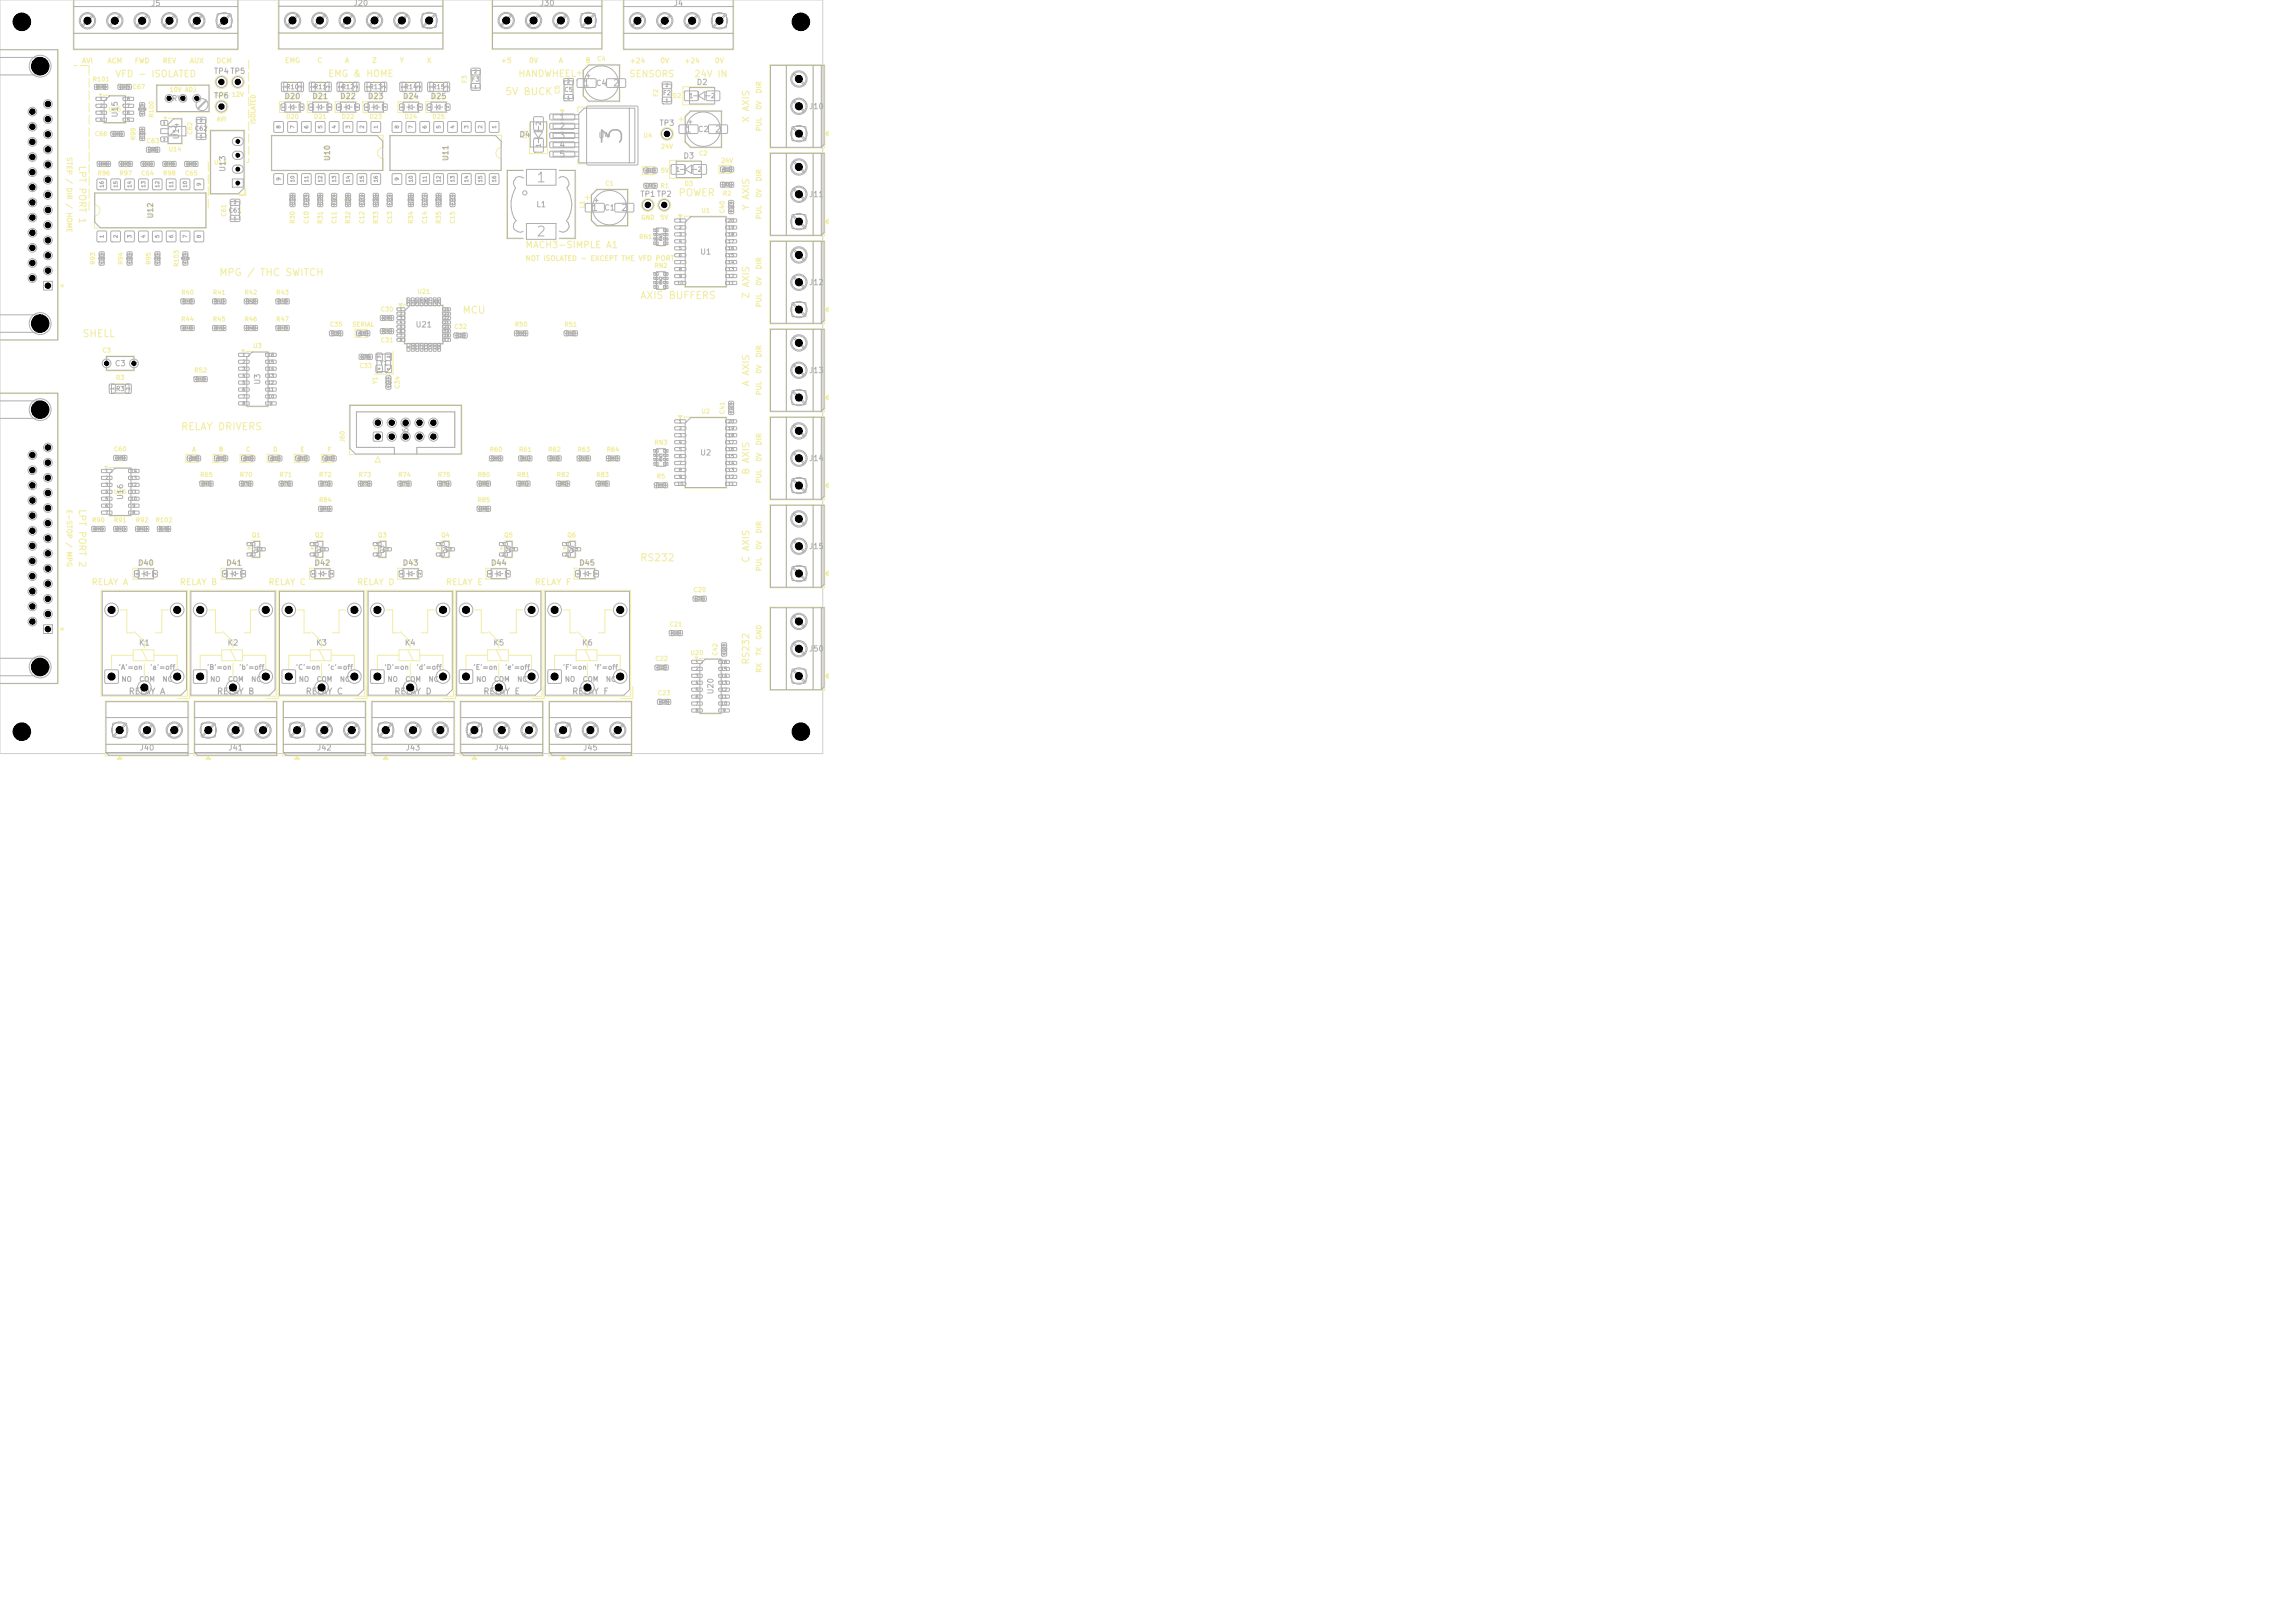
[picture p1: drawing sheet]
<svg xmlns="http://www.w3.org/2000/svg" width="420mm" height="297mm" viewBox="0 0 420 297" stroke-linecap="round" stroke-linejoin="round" font-family="sans-serif">
<defs><g id="words">
<text font-size="3.6" fill="#afafaf" x="114.7" y="26.9" transform="rotate(-90 114.7 26.9)">3</text>
<g font-size="1.8" fill="#afafaf">
<text x="98" y="33.8">1</text>
<text x="98" y="43.7">2</text>
</g>
<text font-size="1.5" fill="#afafaf" x="30.8" y="25.2">2</text>
<g font-size="1.3" fill="#afafaf">
<text x="5.9" y="13.1">SH</text>
<text x="5.9" y="60.2">SH</text>
<text x="5.9" y="76">SH</text>
<text x="5.9" y="123.1">SH</text>
</g>
<g font-size="1.3" fill="#f2eda1">
<text x="92.3" y="17.7">5V BUCK</text>
<text x="124" y="36.2">POWER</text>
<text x="40" y="50.8">MPG / THC SWITCH</text>
<text x="84.5" y="57.7">MCU</text>
<text x="117" y="55">AXIS BUFFERS</text>
<text x="15" y="62">SHELL</text>
<text x="33" y="79">RELAY DRIVERS</text>
<text x="117" y="103">RS232</text>
</g>
<g font-size="1.2" fill="#f2eda1">
<text x="21" y="14.4">VFD - ISOLATED</text>
<text x="59.9" y="14.4">EMG &amp; HOME</text>
<text x="94.7" y="14.4">HANDWHEEL</text>
<text x="115" y="14.4">SENSORS</text>
<text x="126.9" y="14.4">24V IN</text>
<text x="137.3" y="22.5" transform="rotate(-90 137.3 22.5)">X AXIS</text>
<text x="14.2" y="30.2" transform="rotate(90 14.2 30.2)">LPT PORT 1</text>
<text x="137.3" y="38.6" transform="rotate(-90 137.3 38.6)">Y AXIS</text>
<text x="96" y="45.7">MACH3-SIMPLE A1</text>
<text x="137.3" y="54.7" transform="rotate(-90 137.3 54.7)">Z AXIS</text>
<text x="137.3" y="70.8" transform="rotate(-90 137.3 70.8)">A AXIS</text>
<text x="137.3" y="87" transform="rotate(-90 137.3 87)">B AXIS</text>
<text x="14.2" y="93.1" transform="rotate(90 14.2 93.1)">LPT PORT 2</text>
<text x="137.3" y="103.1" transform="rotate(-90 137.3 103.1)">C AXIS</text>
<text x="137.3" y="121.7" transform="rotate(-90 137.3 121.7)">RS232</text>
</g>
<g font-size="1.2" fill="#afafaf">
<text x="106.6" y="16.1">1</text>
<text x="112" y="16.1">2</text>
<text x="125.3" y="24.5">1</text>
<text x="130.7" y="24.5">2</text>
<text x="108.1" y="38.9">1</text>
<text x="113.5" y="38.9">2</text>
</g>
<g font-size="1.1" fill="#afafaf">
<text x="102.2" y="22.2">1</text>
<text x="102.2" y="23.9">2</text>
<text x="102.2" y="25.6">3</text>
<text x="102.2" y="27.3">4</text>
<text x="102.2" y="29">5</text>
<text x="23.5" y="127.3">RELAY A</text>
<text x="39.6" y="127.3">RELAY B</text>
<text x="55.8" y="127.3">RELAY C</text>
<text x="72" y="127.3">RELAY D</text>
<text x="88.3" y="127.3">RELAY E</text>
<text x="104.6" y="127.3">RELAY F</text>
</g>
<g font-size="1.1" fill="#f2eda1">
<text x="16.7" y="107.3">RELAY A</text>
<text x="32.8" y="107.3">RELAY B</text>
<text x="49" y="107.3">RELAY C</text>
<text x="65.2" y="107.3">RELAY D</text>
<text x="81.5" y="107.3">RELAY E</text>
<text x="97.7" y="107.3">RELAY F</text>
</g>
<g font-size="1" fill="#afafaf">
<text x="27.5" y="1.4">J5</text>
<text x="64.6" y="1.3">J20</text>
<text x="98.7" y="1.3">J30</text>
<text x="123.1" y="1.4">J4</text>
<text x="39" y="13.8">TP4TP5</text>
<text x="108.9" y="16">C4</text>
<text x="127.4" y="15.8">D2</text>
<text x="21.8" y="21.6" transform="rotate(-90 21.8 21.6)">U15</text>
<text x="31.3" y="18.8">RV1</text>
<text x="39" y="18.3">TP6</text>
<text x="51.9" y="18.4">D20</text>
<text x="57" y="18.4">D21</text>
<text x="62.1" y="18.4">D22</text>
<text x="67.2" y="18.4">D23</text>
<text x="73.6" y="18.4">D24</text>
<text x="78.7" y="18.4">D25</text>
<text x="120.5" y="23.3">TP3</text>
<text x="147.9" y="20.2">J10</text>
<text x="33" y="25.6" transform="rotate(-90 33 25.6)">U14</text>
<text x="60.6" y="29.6" transform="rotate(-90 60.6 29.6)">U10</text>
<text x="82.3" y="29.6" transform="rotate(-90 82.3 29.6)">U11</text>
<text x="94.9" y="25.4">D4</text>
<text x="109.4" y="25.6">U4</text>
<text x="124.9" y="29.3">D3</text>
<text x="127.6" y="24.4">C2</text>
<text x="41.5" y="31.5" transform="rotate(-90 41.5 31.5)">U13</text>
<text x="28.3" y="40.1" transform="rotate(-90 28.3 40.1)">U12</text>
<text x="98" y="38.2">L1</text>
<text x="110.4" y="38.8">C1</text>
<text x="117" y="36.3">TP1TP2</text>
<text x="147.9" y="36.3">J11</text>
<text x="128" y="46.8">U1</text>
<text x="147.9" y="52.4">J12</text>
<text x="75.9" y="60.2">U21</text>
<text x="20.9" y="67.3">C3</text>
<text x="47.8" y="70.5" transform="rotate(-90 47.8 70.5)">U3</text>
<text x="147.9" y="68.5">J13</text>
<text x="75" y="80.1" transform="rotate(-90 75 80.1)">J60</text>
<text x="128" y="83.6">U2</text>
<text x="147.9" y="84.6">J14</text>
<text x="22.8" y="91.6" transform="rotate(-90 22.8 91.6)">U16</text>
<text x="147.9" y="100.7">J15</text>
<text x="25.1" y="103.8">D40</text>
<text x="41.3" y="103.8">D41</text>
<text x="57.4" y="103.8">D42</text>
<text x="73.6" y="103.7">D43</text>
<text x="89.7" y="103.7">D44</text>
<text x="105.8" y="103.7">D45</text>
<text x="25.3" y="118.4">K1</text>
<text x="41.5" y="118.4">K2</text>
<text x="57.7" y="118.4">K3</text>
<text x="74" y="118.4">K4</text>
<text x="90.2" y="118.4">K5</text>
<text x="106.4" y="118.4">K6</text>
<text x="147.9" y="119.5">J50</text>
<text x="130.7" y="127.2" transform="rotate(-90 130.7 127.2)">U20</text>
<text x="25.5" y="137.6">J40</text>
<text x="41.7" y="137.6">J41</text>
<text x="57.9" y="137.6">J42</text>
<text x="74.1" y="137.6">J43</text>
<text x="90.3" y="137.6">J44</text>
<text x="106.6" y="137.6">J45</text>
</g>
<g font-size=".9" fill="#afafaf">
<text x="15.5" y="4.5">6</text>
<text x="20.5" y="4.5">5</text>
<text x="25.5" y="4.5">4</text>
<text x="30.5" y="4.5">3</text>
<text x="35.5" y="4.5">2</text>
<text x="40.5" y="4.5">1</text>
<text x="53" y="4.4">6</text>
<text x="58" y="4.4">5</text>
<text x="63" y="4.4">4</text>
<text x="68" y="4.4">3</text>
<text x="73" y="4.4">2</text>
<text x="78" y="4.4">1</text>
<text x="92.1" y="4.4">4</text>
<text x="97.1" y="4.4">3</text>
<text x="102.1" y="4.4">2</text>
<text x="107.1" y="4.4">1</text>
<text x="116.1" y="4.5">4</text>
<text x="121.1" y="4.5">3</text>
<text x="126.1" y="4.5">2</text>
<text x="131.1" y="4.5">1</text>
<text x="145.6" y="15.1">3</text>
<text x="145.6" y="20.1">2</text>
<text x="145.6" y="25.1">1</text>
<text x="145.6" y="31.2">3</text>
<text x="145.6" y="41.2">1</text>
<text x="145.6" y="36.2">2</text>
<text x="145.6" y="47.3">3</text>
<text x="145.6" y="52.3">2</text>
<text x="145.6" y="57.3">1</text>
<text x="145.6" y="63.4">3</text>
<text x="145.6" y="68.4">2</text>
<text x="145.6" y="73.4">1</text>
<text x="145.6" y="79.5">3</text>
<text x="145.6" y="89.5">1</text>
<text x="145.6" y="84.5">2</text>
<text x="145.6" y="95.6">3</text>
<text x="145.6" y="100.6">2</text>
<text x="145.6" y="105.6">1</text>
<text x="145.6" y="119.4">2</text>
<text x="145.6" y="114.4">3</text>
<text x="21.6" y="122.8">'A'=on</text>
<text x="22.1" y="125">NO</text>
<text x="25.4" y="125">COM</text>
<text x="27.4" y="122.8">'a'=off</text>
<text x="29.6" y="125">NC</text>
<text x="37.8" y="122.8">'B'=on</text>
<text x="38.3" y="125">NO</text>
<text x="41.6" y="125">COM</text>
<text x="43.6" y="122.8">'b'=off</text>
<text x="45.8" y="125">NC</text>
<text x="54" y="122.8">'C'=on</text>
<text x="54.6" y="125">NO</text>
<text x="57.8" y="125">COM</text>
<text x="59.9" y="122.8">'c'=off</text>
<text x="62.1" y="125">NC</text>
<text x="70.2" y="122.8">'D'=on</text>
<text x="70.8" y="125">NO</text>
<text x="74" y="125">COM</text>
<text x="76.1" y="122.8">'d'=off</text>
<text x="78.3" y="125">NC</text>
<text x="86.5" y="122.8">'E'=on</text>
<text x="87" y="125">NO</text>
<text x="90.3" y="125">COM</text>
<text x="92.3" y="122.8">'e'=off</text>
<text x="94.5" y="125">NC</text>
<text x="102.9" y="122.8">'F'=on</text>
<text x="103.2" y="125">NO</text>
<text x="106.5" y="125">COM</text>
<text x="108.6" y="122.8">'f'=off</text>
<text x="110.7" y="125">NC</text>
<text x="145.6" y="124.4">1</text>
<text x="21.4" y="134.3">1</text>
<text x="26.4" y="134.3">2</text>
<text x="31.4" y="134.3">3</text>
<text x="37.6" y="134.3">1</text>
<text x="42.6" y="134.3">2</text>
<text x="47.6" y="134.3">3</text>
<text x="53.8" y="134.3">1</text>
<text x="58.8" y="134.3">2</text>
<text x="63.8" y="134.3">3</text>
<text x="70.1" y="134.3">1</text>
<text x="75.1" y="134.3">2</text>
<text x="80.1" y="134.3">3</text>
<text x="86.3" y="134.3">1</text>
<text x="91.3" y="134.3">2</text>
<text x="96.3" y="134.3">3</text>
<text x="102.5" y="134.3">1</text>
<text x="107.5" y="134.3">2</text>
<text x="112.5" y="134.3">3</text>
</g>
<g font-size=".9" fill="#f2eda1">
<text x="14.9" y="11.8">AVI</text>
<text x="19.6" y="11.8">ACM</text>
<text x="24.6" y="11.8">FWD</text>
<text x="29.7" y="11.8">REV</text>
<text x="34.6" y="11.8">AUX</text>
<text x="39.5" y="11.8">DCM</text>
<text x="52" y="11.7">EMG</text>
<text x="58" y="11.7">C</text>
<text x="63" y="11.7">A</text>
<text x="68" y="11.7">Z</text>
<text x="73" y="11.7">Y</text>
<text x="78" y="11.7">X</text>
<text x="91.5" y="11.7">+5</text>
<text x="96.7" y="11.7">0V</text>
<text x="102.1" y="11.7">A</text>
<text x="107.1" y="11.7">B</text>
<text x="115.1" y="11.8">+24</text>
<text x="120.7" y="11.8">0V</text>
<text x="125.1" y="11.8">+24</text>
<text x="130.7" y="11.8">0V</text>
<text x="139.5" y="17.2" transform="rotate(-90 139.5 17.2)">DIR</text>
<text x="139.5" y="20.2" transform="rotate(-90 139.5 20.2)">0V</text>
<text x="12" y="28.6" transform="rotate(90 12 28.6)">STEP / DIR / HOME</text>
<text x="139.5" y="24.1" transform="rotate(-90 139.5 24.1)">PUL</text>
<text x="139.5" y="33.3" transform="rotate(-90 139.5 33.3)">DIR</text>
<text x="139.5" y="40.2" transform="rotate(-90 139.5 40.2)">PUL</text>
<text x="139.5" y="36.3" transform="rotate(-90 139.5 36.3)">0V</text>
<text x="96" y="48">NOT ISOLATED - EXCEPT THE VFD PORT</text>
<text x="139.5" y="52.4" transform="rotate(-90 139.5 52.4)">0V</text>
<text x="139.5" y="49.4" transform="rotate(-90 139.5 49.4)">DIR</text>
<text x="139.5" y="56.3" transform="rotate(-90 139.5 56.3)">PUL</text>
<text x="139.5" y="65.5" transform="rotate(-90 139.5 65.5)">DIR</text>
<text x="139.5" y="68.5" transform="rotate(-90 139.5 68.5)">0V</text>
<text x="139.5" y="72.4" transform="rotate(-90 139.5 72.4)">PUL</text>
<text x="139.5" y="81.6" transform="rotate(-90 139.5 81.6)">DIR</text>
<text x="139.5" y="88.5" transform="rotate(-90 139.5 88.5)">PUL</text>
<text x="139.5" y="84.6" transform="rotate(-90 139.5 84.6)">0V</text>
<text x="12" y="93.2" transform="rotate(90 12 93.2)">E-STOP / MPG</text>
<text x="139.5" y="100.7" transform="rotate(-90 139.5 100.7)">0V</text>
<text x="139.5" y="97.7" transform="rotate(-90 139.5 97.7)">DIR</text>
<text x="139.5" y="104.6" transform="rotate(-90 139.5 104.6)">PUL</text>
<text x="139.5" y="117.2" transform="rotate(-90 139.5 117.2)">GND</text>
<text x="139.5" y="123.2" transform="rotate(-90 139.5 123.2)">RX</text>
<text x="139.5" y="120.1" transform="rotate(-90 139.5 120.1)">TX</text>
</g>
<g font-size=".8" fill="#f2eda1">
<text x="109.1" y="11.4">C4</text>
<text x="16.9" y="15.1">R101</text>
<text x="24.2" y="16.5">C67</text>
<text x="30.9" y="17">10V ADJ</text>
<text x="39.2" y="17.9">ACM 12V</text>
<text x="85.6" y="15.3" transform="rotate(-90 85.6 15.3)">F3</text>
<text x="102.6" y="17.3" transform="rotate(-90 102.6 17.3)">C5</text>
<text x="120.6" y="17.8" transform="rotate(-90 120.6 17.8)">F2</text>
<text x="19.7" y="20.6">U15</text>
<text x="28.3" y="21.6" transform="rotate(-90 28.3 21.6)">R100</text>
<text x="39.5" y="22.4">AVI</text>
<text x="46.9" y="22.8" transform="rotate(-90 46.9 22.8)">ISOLATED</text>
<text x="52.3" y="22">D20</text>
<text x="52.3" y="18.4">R10</text>
<text x="57.3" y="22">D21</text>
<text x="57.3" y="18.4">R11</text>
<text x="62.4" y="18.4">R12</text>
<text x="62.4" y="22">D22</text>
<text x="67.5" y="18.4">R13</text>
<text x="67.5" y="22">D23</text>
<text x="73.9" y="18.4">R14</text>
<text x="73.9" y="22">D24</text>
<text x="79" y="22">D25</text>
<text x="79" y="18.4">R15</text>
<text x="123" y="18.1">D2</text>
<text x="17.3" y="25.1">C66</text>
<text x="25" y="25.7" transform="rotate(-90 25 25.7)">R99</text>
<text x="26.8" y="26.4">C63</text>
<text x="30.7" y="27.9">U14</text>
<text x="35.4" y="24.7" transform="rotate(-90 35.4 24.7)">C62</text>
<text x="96.5" y="25.5" transform="rotate(-90 96.5 25.5)">D4</text>
<text x="117.6" y="25.4">U4</text>
<text x="120.8" y="27.4">24V</text>
<text x="127.8" y="28.6">C2</text>
<text x="17.8" y="32.3">R96</text>
<text x="21.8" y="32.3">R97</text>
<text x="25.8" y="32.3">C64</text>
<text x="29.8" y="32.3">R98</text>
<text x="33.8" y="32.3">C65</text>
<text x="39" y="30.3">U13</text>
<text x="110.6" y="34.2">C1</text>
<text x="120.7" y="34.6">R1</text>
<text x="120.8" y="31.8">5V</text>
<text x="125.1" y="34.2">D3</text>
<text x="131.8" y="30">24V</text>
<text x="41.6" y="39.7" transform="rotate(-90 41.6 39.7)">C61</text>
<text x="54.1" y="41" transform="rotate(-90 54.1 41)">R30</text>
<text x="56.6" y="41" transform="rotate(-90 56.6 41)">C10</text>
<text x="59.2" y="41" transform="rotate(-90 59.2 41)">R31</text>
<text x="61.7" y="41" transform="rotate(-90 61.7 41)">C11</text>
<text x="64.3" y="41" transform="rotate(-90 64.3 41)">R32</text>
<text x="66.8" y="41" transform="rotate(-90 66.8 41)">C12</text>
<text x="69.3" y="41" transform="rotate(-90 69.3 41)">R33</text>
<text x="71.9" y="41" transform="rotate(-90 71.9 41)">C13</text>
<text x="75.8" y="41" transform="rotate(-90 75.8 41)">R34</text>
<text x="78.3" y="41" transform="rotate(-90 78.3 41)">C14</text>
<text x="80.8" y="41" transform="rotate(-90 80.8 41)">R35</text>
<text x="83.4" y="41" transform="rotate(-90 83.4 41)">C15</text>
<text x="107.1" y="38.2" transform="rotate(-90 107.1 38.2)">L1</text>
<text x="117.2" y="40.4">GND</text>
<text x="120.7" y="40.4">5V</text>
<text x="128.2" y="39.1">U1</text>
<text x="132.1" y="36">R2</text>
<text x="132.7" y="39.1" transform="rotate(-90 132.7 39.1)">C40</text>
<text x="116.8" y="43.9">RN1</text>
<text x="17.6" y="48.5" transform="rotate(-90 17.6 48.5)">R93</text>
<text x="22.7" y="48.5" transform="rotate(-90 22.7 48.5)">R94</text>
<text x="27.8" y="48.5" transform="rotate(-90 27.8 48.5)">R95</text>
<text x="32.9" y="48.9" transform="rotate(-90 32.9 48.9)">R103</text>
<text x="76.3" y="53.9">U21</text>
<text x="119.6" y="49.2">RN2</text>
<text x="33.1" y="54.1">R40</text>
<text x="33.1" y="59">R44</text>
<text x="38.9" y="59">R45</text>
<text x="38.9" y="54.1">R41</text>
<text x="44.7" y="54.1">R42</text>
<text x="44.7" y="59">R46</text>
<text x="50.4" y="59">R47</text>
<text x="50.4" y="54.1">R43</text>
<text x="60.2" y="60">C35</text>
<text x="64.4" y="60">SERIAL</text>
<text x="69.5" y="57.2">C30</text>
<text x="94.1" y="60">R50</text>
<text x="103.2" y="60">R51</text>
<text x="18.6" y="64.7">C3</text>
<text x="46.2" y="63.9">U3</text>
<text x="69.5" y="62.8">C31</text>
<text x="83" y="60.4">C32</text>
<text x="21.1" y="69.7">R3</text>
<text x="35.5" y="68.4">R52</text>
<text x="65.7" y="67.5">C33</text>
<text x="69.2" y="70.4" transform="rotate(-90 69.2 70.4)">Y1</text>
<text x="73.3" y="71.2" transform="rotate(-90 73.3 71.2)">C34</text>
<text x="128.2" y="75.9">U2</text>
<text x="132.7" y="75.9" transform="rotate(-90 132.7 75.9)">C41</text>
<text x="20.8" y="82.8">C60</text>
<text x="35.1" y="82.9">A</text>
<text x="40" y="82.9">B</text>
<text x="44.9" y="82.9">C</text>
<text x="49.9" y="82.9">D</text>
<text x="54.9" y="82.9">E</text>
<text x="59.9" y="82.9">F</text>
<text x="63.2" y="81" transform="rotate(-90 63.2 81)">J60</text>
<text x="89.5" y="82.9">R60</text>
<text x="94.8" y="82.9">R61</text>
<text x="100.2" y="82.9">R62</text>
<text x="105.5" y="82.9">R63</text>
<text x="110.9" y="82.9">R64</text>
<text x="119.6" y="81.6">RN3</text>
<text x="36.5" y="87.5">R65</text>
<text x="43.8" y="87.5">R70</text>
<text x="51" y="87.5">R71</text>
<text x="58.3" y="87.5">R72</text>
<text x="65.5" y="87.5">R73</text>
<text x="72.8" y="87.5">R74</text>
<text x="80" y="87.5">R75</text>
<text x="87.3" y="87.5">R80</text>
<text x="94.5" y="87.5">R81</text>
<text x="101.7" y="87.5">R82</text>
<text x="109" y="87.5">R83</text>
<text x="120" y="87.8">R5</text>
<text x="16.8" y="95.8">R90</text>
<text x="20.7" y="90.6">U16</text>
<text x="20.8" y="95.8">R91</text>
<text x="24.8" y="95.8">R92</text>
<text x="28.4" y="95.8">R102</text>
<text x="58.3" y="92.1">R84</text>
<text x="87.3" y="92.1">R85</text>
<text x="46" y="98.5">Q1</text>
<text x="57.5" y="98.5">Q2</text>
<text x="69.1" y="98.5">Q3</text>
<text x="80.6" y="98.5">Q4</text>
<text x="92.1" y="98.5">Q5</text>
<text x="103.7" y="98.5">Q6</text>
<text x="126.7" y="108.5">C20</text>
<text x="122.4" y="114.8">C21</text>
<text x="119.8" y="121.1">C22</text>
<text x="126.2" y="120.1">U20</text>
<text x="131.4" y="120.1" transform="rotate(-90 131.4 120.1)">C42</text>
<text x="120.2" y="127.4">C23</text>
</g>
<g font-size=".8" fill="#afafaf">
<text x="52.3" y="16.5">R10</text>
<text x="57.3" y="16.5">R11</text>
<text x="62.4" y="16.5">R12</text>
<text x="67.5" y="16.5">R13</text>
<text x="73.9" y="16.5">R14</text>
<text x="79" y="16.5">R15</text>
<text x="86.2" y="15.1">F3</text>
<text x="103.1" y="17">C5</text>
<text x="121.2" y="17.6">F2</text>
<text x="99.1" y="23.1" transform="rotate(-90 99.1 23.1)">2</text>
<text x="125.9" y="18.2">1</text>
<text x="129.9" y="18.2">2</text>
<text x="35.6" y="24.1">C62</text>
<text x="99.1" y="27.1" transform="rotate(-90 99.1 27.1)">1</text>
<text x="123.5" y="31.6">1</text>
<text x="127.5" y="31.6">2</text>
<text x="41.8" y="39.1">C61</text>
<text x="21.1" y="71.7">R3</text>
<text x="69.4" y="67">Y1</text>
<text x="19.5" y="112.2">12</text>
<text x="31.5" y="112.2">14</text>
<text x="35.7" y="112.2">12</text>
<text x="47.7" y="112.2">14</text>
<text x="51.9" y="112.2">12</text>
<text x="63.9" y="112.2">14</text>
<text x="68.2" y="112.2">12</text>
<text x="80.2" y="112.2">14</text>
<text x="84.4" y="112.2">12</text>
<text x="96.4" y="112.2">14</text>
<text x="100.6" y="112.2">12</text>
<text x="112.6" y="112.2">14</text>
<text x="19.6" y="124.4">A1</text>
<text x="31.6" y="124.4">A2</text>
<text x="35.8" y="124.4">A1</text>
<text x="47.8" y="124.4">A2</text>
<text x="52" y="124.4">A1</text>
<text x="64" y="124.4">A2</text>
<text x="68.2" y="124.4">A1</text>
<text x="80.2" y="124.4">A2</text>
<text x="84.4" y="124.4">A1</text>
<text x="96.4" y="124.4">A2</text>
<text x="100.6" y="124.4">A1</text>
<text x="112.6" y="124.4">A2</text>
<text x="25.5" y="126.4">11</text>
<text x="41.7" y="126.4">11</text>
<text x="57.9" y="126.4">11</text>
<text x="74.2" y="126.4">11</text>
<text x="90.4" y="126.4">11</text>
<text x="106.6" y="126.4">11</text>
</g>
<g font-size=".7" fill="#afafaf">
<text x="40.1" y="15.5">1</text>
<text x="43.1" y="15.5">1</text>
<text x="40.1" y="20">1</text>
<text x="51.5" y="23.6" transform="rotate(-90 51.5 23.6)">8</text>
<text x="54" y="23.6" transform="rotate(-90 54 23.6)">7</text>
<text x="56.5" y="23.6" transform="rotate(-90 56.5 23.6)">6</text>
<text x="59.1" y="23.6" transform="rotate(-90 59.1 23.6)">5</text>
<text x="61.6" y="23.6" transform="rotate(-90 61.6 23.6)">4</text>
<text x="64.2" y="23.6" transform="rotate(-90 64.2 23.6)">3</text>
<text x="66.7" y="23.6" transform="rotate(-90 66.7 23.6)">2</text>
<text x="69.2" y="23.6" transform="rotate(-90 69.2 23.6)">1</text>
<text x="73.1" y="23.6" transform="rotate(-90 73.1 23.6)">8</text>
<text x="75.7" y="23.6" transform="rotate(-90 75.7 23.6)">7</text>
<text x="78.2" y="23.6" transform="rotate(-90 78.2 23.6)">6</text>
<text x="80.7" y="23.6" transform="rotate(-90 80.7 23.6)">5</text>
<text x="83.3" y="23.6" transform="rotate(-90 83.3 23.6)">4</text>
<text x="85.8" y="23.6" transform="rotate(-90 85.8 23.6)">3</text>
<text x="88.4" y="23.6" transform="rotate(-90 88.4 23.6)">2</text>
<text x="90.9" y="23.6" transform="rotate(-90 90.9 23.6)">1</text>
<text x="43.1" y="28.9">3</text>
<text x="43.1" y="26.4">4</text>
<text x="121.6" y="25">1</text>
<text x="19.1" y="34.4" transform="rotate(-90 19.1 34.4)">16</text>
<text x="21.7" y="34.4" transform="rotate(-90 21.7 34.4)">15</text>
<text x="24.2" y="34.4" transform="rotate(-90 24.2 34.4)">14</text>
<text x="26.7" y="34.4" transform="rotate(-90 26.7 34.4)">13</text>
<text x="29.3" y="34.4" transform="rotate(-90 29.3 34.4)">12</text>
<text x="31.8" y="34.4" transform="rotate(-90 31.8 34.4)">11</text>
<text x="34.4" y="34.4" transform="rotate(-90 34.4 34.4)">10</text>
<text x="36.9" y="34.1" transform="rotate(-90 36.9 34.1)">9</text>
<text x="43.1" y="34">1</text>
<text x="43.1" y="31.5">2</text>
<text x="51.5" y="33.1" transform="rotate(-90 51.5 33.1)">9</text>
<text x="54" y="33.5" transform="rotate(-90 54 33.5)">10</text>
<text x="56.5" y="33.5" transform="rotate(-90 56.5 33.5)">11</text>
<text x="59.1" y="33.5" transform="rotate(-90 59.1 33.5)">12</text>
<text x="61.6" y="33.5" transform="rotate(-90 61.6 33.5)">13</text>
<text x="64.2" y="33.5" transform="rotate(-90 64.2 33.5)">14</text>
<text x="66.7" y="33.5" transform="rotate(-90 66.7 33.5)">15</text>
<text x="69.2" y="33.5" transform="rotate(-90 69.2 33.5)">16</text>
<text x="73.1" y="33.1" transform="rotate(-90 73.1 33.1)">9</text>
<text x="75.7" y="33.5" transform="rotate(-90 75.7 33.5)">10</text>
<text x="78.2" y="33.5" transform="rotate(-90 78.2 33.5)">11</text>
<text x="80.7" y="33.5" transform="rotate(-90 80.7 33.5)">12</text>
<text x="83.3" y="33.5" transform="rotate(-90 83.3 33.5)">13</text>
<text x="85.8" y="33.5" transform="rotate(-90 85.8 33.5)">14</text>
<text x="88.4" y="33.5" transform="rotate(-90 88.4 33.5)">15</text>
<text x="90.9" y="33.5" transform="rotate(-90 90.9 33.5)">16</text>
<text x="118.1" y="38">1</text>
<text x="121.1" y="38">1</text>
<text x="19.1" y="43.6" transform="rotate(-90 19.1 43.6)">1</text>
<text x="21.7" y="43.6" transform="rotate(-90 21.7 43.6)">2</text>
<text x="24.2" y="43.6" transform="rotate(-90 24.2 43.6)">3</text>
<text x="26.7" y="43.6" transform="rotate(-90 26.7 43.6)">4</text>
<text x="29.3" y="43.6" transform="rotate(-90 29.3 43.6)">5</text>
<text x="31.8" y="43.6" transform="rotate(-90 31.8 43.6)">6</text>
<text x="34.4" y="43.6" transform="rotate(-90 34.4 43.6)">7</text>
<text x="36.9" y="43.6" transform="rotate(-90 36.9 43.6)">8</text>
<text x="47.4" y="101.3" transform="rotate(-90 47.4 101.3)">Q1</text>
<text x="58.9" y="101.3" transform="rotate(-90 58.9 101.3)">Q2</text>
<text x="70.5" y="101.3" transform="rotate(-90 70.5 101.3)">Q3</text>
<text x="82" y="101.3" transform="rotate(-90 82 101.3)">Q4</text>
<text x="93.6" y="101.3" transform="rotate(-90 93.6 101.3)">Q5</text>
<text x="105.1" y="101.3" transform="rotate(-90 105.1 101.3)">Q6</text>
</g>
<g font-size=".6" fill="#afafaf">
<text x="52.5" y="16.2" transform="rotate(-90 52.5 16.2)">1</text>
<text x="55.4" y="16.2" transform="rotate(-90 55.4 16.2)">2</text>
<text x="57.6" y="16.2" transform="rotate(-90 57.6 16.2)">1</text>
<text x="60.5" y="16.2" transform="rotate(-90 60.5 16.2)">2</text>
<text x="62.6" y="16.2" transform="rotate(-90 62.6 16.2)">1</text>
<text x="65.6" y="16.2" transform="rotate(-90 65.6 16.2)">2</text>
<text x="67.7" y="16.2" transform="rotate(-90 67.7 16.2)">1</text>
<text x="70.6" y="16.2" transform="rotate(-90 70.6 16.2)">2</text>
<text x="74.1" y="16.2" transform="rotate(-90 74.1 16.2)">1</text>
<text x="77.1" y="16.2" transform="rotate(-90 77.1 16.2)">2</text>
<text x="79.2" y="16.2" transform="rotate(-90 79.2 16.2)">1</text>
<text x="82.1" y="16.2" transform="rotate(-90 82.1 16.2)">2</text>
<text x="86.7" y="16.3">1</text>
<text x="86.7" y="13.5">2</text>
<text x="103.7" y="15.4">2</text>
<text x="121.7" y="16">2</text>
<text x="18.2" y="18.6">1</text>
<text x="18.2" y="19.8">2</text>
<text x="18.2" y="21.1">3</text>
<text x="18.2" y="22.4">4</text>
<text x="23.1" y="22.4">5</text>
<text x="23.1" y="21.1">6</text>
<text x="23.1" y="19.8">7</text>
<text x="23.1" y="18.6">8</text>
<text x="36.5" y="22.5">2</text>
<text x="103.7" y="18.3">1</text>
<text x="121.7" y="18.8">1</text>
<text x="36.5" y="25.4">1</text>
<text x="42.7" y="40.4">1</text>
<text x="42.7" y="37.5">2</text>
<text x="124.1" y="40.8">1</text>
<text x="133.1" y="40.8">20</text>
<text x="124.1" y="42.1">2</text>
<text x="124.1" y="43.4">3</text>
<text x="124.1" y="44.6">4</text>
<text x="124.1" y="45.9">5</text>
<text x="124.1" y="47.2">6</text>
<text x="133.1" y="47.2">15</text>
<text x="133.1" y="45.9">16</text>
<text x="133.1" y="44.6">17</text>
<text x="133.1" y="43.4">18</text>
<text x="133.1" y="42.1">19</text>
<text x="123.8" y="52.2">10</text>
<text x="124.1" y="48.4">7</text>
<text x="124.1" y="49.7">8</text>
<text x="124.1" y="51">9</text>
<text x="133.1" y="52.2">11</text>
<text x="133.1" y="51">12</text>
<text x="133.1" y="49.7">13</text>
<text x="133.1" y="48.4">14</text>
<text x="44.3" y="65.4">1</text>
<text x="48.9" y="65.4">16</text>
<text x="21" y="71.5" transform="rotate(-90 21 71.5)">1</text>
<text x="23.9" y="71.5" transform="rotate(-90 23.9 71.5)">2</text>
<text x="44.3" y="66.7">2</text>
<text x="44.3" y="67.9">3</text>
<text x="44.3" y="69.2">4</text>
<text x="44.3" y="70.5">5</text>
<text x="44.3" y="71.7">6</text>
<text x="48.9" y="71.7">11</text>
<text x="48.9" y="70.5">12</text>
<text x="48.9" y="69.2">13</text>
<text x="48.9" y="67.9">14</text>
<text x="48.9" y="66.7">15</text>
<text x="44.3" y="73">7</text>
<text x="44.3" y="74.3">8</text>
<text x="48.9" y="73">10</text>
<text x="49.2" y="74.3">9</text>
<text x="68.8" y="77.8">2</text>
<text x="71.3" y="77.8">4</text>
<text x="73.9" y="77.8">6</text>
<text x="76.4" y="77.8">8</text>
<text x="78.7" y="77.8">10</text>
<text x="124.1" y="77.6">1</text>
<text x="133.1" y="77.6">20</text>
<text x="68.8" y="80.3">1</text>
<text x="71.3" y="80.3">3</text>
<text x="73.9" y="80.3">5</text>
<text x="76.4" y="80.3">7</text>
<text x="78.9" y="80.3">9</text>
<text x="124.1" y="78.8">2</text>
<text x="124.1" y="80.1">3</text>
<text x="124.1" y="81.4">4</text>
<text x="124.1" y="82.6">5</text>
<text x="124.1" y="83.9">6</text>
<text x="133.1" y="83.9">15</text>
<text x="133.1" y="82.6">16</text>
<text x="133.1" y="81.4">17</text>
<text x="133.1" y="80.1">18</text>
<text x="133.1" y="78.8">19</text>
<text x="19.2" y="86.6">1</text>
<text x="19.2" y="87.9">2</text>
<text x="19.2" y="89.2">3</text>
<text x="23.8" y="89.2">12</text>
<text x="23.8" y="87.9">13</text>
<text x="23.8" y="86.6">14</text>
<text x="123.8" y="89">10</text>
<text x="124.1" y="85.2">7</text>
<text x="124.1" y="86.5">8</text>
<text x="124.1" y="87.7">9</text>
<text x="133.1" y="89">11</text>
<text x="133.1" y="87.7">12</text>
<text x="133.1" y="86.5">13</text>
<text x="133.1" y="85.2">14</text>
<text x="19.2" y="90.5">4</text>
<text x="19.2" y="91.7">5</text>
<text x="19.2" y="93">6</text>
<text x="19.2" y="94.3">7</text>
<text x="23.8" y="91.7">10</text>
<text x="23.8" y="90.5">11</text>
<text x="24.1" y="94.3">8</text>
<text x="24.1" y="93">9</text>
<text x="127.2" y="121.6">1</text>
<text x="127.2" y="122.9">2</text>
<text x="127.2" y="124.1">3</text>
<text x="127.2" y="125.4">4</text>
<text x="131.8" y="125.4">13</text>
<text x="131.8" y="124.1">14</text>
<text x="131.8" y="122.9">15</text>
<text x="131.8" y="121.6">16</text>
<text x="127.2" y="126.7">5</text>
<text x="127.2" y="127.9">6</text>
<text x="127.2" y="129.2">7</text>
<text x="127.2" y="130.5">8</text>
<text x="131.8" y="129.2">10</text>
<text x="131.8" y="127.9">11</text>
<text x="131.8" y="126.7">12</text>
<text x="132.1" y="130.5">9</text>
</g>
<g font-size=".5" fill="#afafaf">
<text x="5.4" y="23.6">24</text>
<text x="5.4" y="20.8">25</text>
<text x="8.2" y="22.2">12</text>
<text x="8.2" y="19.4">13</text>
<text x="30.6" y="18.4">3</text>
<text x="33.2" y="18.4">2</text>
<text x="35.7" y="18.4">1</text>
<text x="5.4" y="29.1">22</text>
<text x="5.4" y="26.4">23</text>
<text x="8.2" y="27.8">10</text>
<text x="8.2" y="25">11</text>
<text x="5.4" y="34.7">20</text>
<text x="5.4" y="31.9">21</text>
<text x="8.5" y="33.3">8</text>
<text x="8.5" y="30.5">9</text>
<text x="5.4" y="40.2">18</text>
<text x="5.4" y="37.5">19</text>
<text x="8.5" y="41.6">5</text>
<text x="8.5" y="38.8">6</text>
<text x="8.5" y="36.1">7</text>
<text x="5.4" y="45.8">16</text>
<text x="5.4" y="43">17</text>
<text x="8.5" y="47.1">3</text>
<text x="8.5" y="44.4">4</text>
<text x="121.3" y="44.1" transform="rotate(-90 121.3 44.1)">RN1</text>
<text x="5.4" y="51.3">14</text>
<text x="5.4" y="48.5">15</text>
<text x="8.5" y="52.7">1</text>
<text x="8.5" y="49.9">2</text>
<text x="121.3" y="52.1" transform="rotate(-90 121.3 52.1)">RN2</text>
<text x="73.1" y="57">1</text>
<text x="73.1" y="57.8">2</text>
<text x="73.1" y="58.6">3</text>
<text x="73.1" y="59.4">4</text>
<text x="75.1" y="55.7" transform="rotate(-90 75.1 55.7)">32</text>
<text x="75.9" y="55.7" transform="rotate(-90 75.9 55.7)">31</text>
<text x="76.7" y="55.7" transform="rotate(-90 76.7 55.7)">30</text>
<text x="77.5" y="55.7" transform="rotate(-90 77.5 55.7)">29</text>
<text x="78.3" y="55.7" transform="rotate(-90 78.3 55.7)">28</text>
<text x="79.1" y="55.7" transform="rotate(-90 79.1 55.7)">27</text>
<text x="79.9" y="55.7" transform="rotate(-90 79.9 55.7)">26</text>
<text x="80.7" y="55.7" transform="rotate(-90 80.7 55.7)">25</text>
<text x="81.2" y="59.4">21</text>
<text x="81.2" y="58.6">22</text>
<text x="81.2" y="57.8">23</text>
<text x="81.2" y="57">24</text>
<text x="69.7" y="65.6" transform="rotate(-90 69.7 65.6)">3</text>
<text x="71.4" y="65.6" transform="rotate(-90 71.4 65.6)">2</text>
<text x="73.1" y="60.2">5</text>
<text x="73.1" y="61">6</text>
<text x="73.1" y="61.8">7</text>
<text x="73.1" y="62.6">8</text>
<text x="75.1" y="63.8" transform="rotate(-90 75.1 63.8)">9</text>
<text x="75.9" y="64.1" transform="rotate(-90 75.9 64.1)">10</text>
<text x="76.7" y="64.1" transform="rotate(-90 76.7 64.1)">11</text>
<text x="77.5" y="64.1" transform="rotate(-90 77.5 64.1)">12</text>
<text x="78.3" y="64.1" transform="rotate(-90 78.3 64.1)">13</text>
<text x="79.1" y="64.1" transform="rotate(-90 79.1 64.1)">14</text>
<text x="79.9" y="64.1" transform="rotate(-90 79.9 64.1)">15</text>
<text x="80.7" y="64.1" transform="rotate(-90 80.7 64.1)">16</text>
<text x="81.2" y="62.6">17</text>
<text x="81.2" y="61.8">18</text>
<text x="81.2" y="61">19</text>
<text x="81.2" y="60.2">20</text>
<text x="19.2" y="66.9">1</text>
<text x="24.2" y="66.9">2</text>
<text x="69.7" y="67.8" transform="rotate(-90 69.7 67.8)">4</text>
<text x="71.4" y="67.8" transform="rotate(-90 71.4 67.8)">1</text>
<text x="5.4" y="83.7">25</text>
<text x="8.2" y="82.3">13</text>
<text x="5.4" y="89.2">23</text>
<text x="5.4" y="86.5">24</text>
<text x="8.2" y="87.8">11</text>
<text x="8.2" y="85.1">12</text>
<text x="121.3" y="84.5" transform="rotate(-90 121.3 84.5)">RN3</text>
<text x="5.4" y="94.8">21</text>
<text x="5.4" y="92">22</text>
<text x="8.2" y="90.6">10</text>
<text x="8.5" y="93.4">9</text>
<text x="5.4" y="100.3">19</text>
<text x="5.4" y="97.5">20</text>
<text x="8.5" y="101.7">6</text>
<text x="8.5" y="98.9">7</text>
<text x="8.5" y="96.1">8</text>
<text x="45.6" y="99.9">1</text>
<text x="45.6" y="101.8">2</text>
<text x="47.5" y="100.9">3</text>
<text x="57.2" y="99.9">1</text>
<text x="57.2" y="101.8">2</text>
<text x="59" y="100.9">3</text>
<text x="68.7" y="99.9">1</text>
<text x="68.7" y="101.8">2</text>
<text x="70.6" y="100.9">3</text>
<text x="80.3" y="99.9">1</text>
<text x="80.3" y="101.8">2</text>
<text x="82.1" y="100.9">3</text>
<text x="91.8" y="99.9">1</text>
<text x="91.8" y="101.8">2</text>
<text x="93.7" y="100.9">3</text>
<text x="103.3" y="99.9">1</text>
<text x="103.3" y="101.8">2</text>
<text x="105.2" y="100.9">3</text>
<text x="5.4" y="105.8">17</text>
<text x="5.4" y="103.1">18</text>
<text x="8.5" y="107.2">4</text>
<text x="8.5" y="104.5">5</text>
<text x="5.4" y="111.4">15</text>
<text x="5.4" y="108.6">16</text>
<text x="8.5" y="112.8">2</text>
<text x="8.5" y="110">3</text>
<text x="5.4" y="114.2">14</text>
<text x="8.5" y="115.5">1</text>
</g>
<g font-size=".4" fill="#afafaf">
<text x="17.7" y="16.2">R101</text>
<text x="22.2" y="16.2">C67</text>
<text x="25.2" y="20.3">R100</text>
<text x="29.8" y="22.8">1</text>
<text x="52.2" y="19.8" transform="rotate(-90 52.2 19.8)">1</text>
<text x="55.5" y="19.8" transform="rotate(-90 55.5 19.8)">2</text>
<text x="57.2" y="19.8" transform="rotate(-90 57.2 19.8)">1</text>
<text x="60.5" y="19.8" transform="rotate(-90 60.5 19.8)">2</text>
<text x="62.3" y="19.8" transform="rotate(-90 62.3 19.8)">1</text>
<text x="65.6" y="19.8" transform="rotate(-90 65.6 19.8)">2</text>
<text x="67.4" y="19.8" transform="rotate(-90 67.4 19.8)">1</text>
<text x="70.7" y="19.8" transform="rotate(-90 70.7 19.8)">2</text>
<text x="73.8" y="19.8" transform="rotate(-90 73.8 19.8)">1</text>
<text x="77.1" y="19.8" transform="rotate(-90 77.1 19.8)">2</text>
<text x="78.9" y="19.8" transform="rotate(-90 78.9 19.8)">1</text>
<text x="82.2" y="19.8" transform="rotate(-90 82.2 19.8)">2</text>
<text x="20.9" y="24.8">C66</text>
<text x="25.4" y="24.8">R99</text>
<text x="27.4" y="27.7">C63</text>
<text x="29.8" y="25.8">3</text>
<text x="18.4" y="30.3">R96</text>
<text x="22.4" y="30.3">R97</text>
<text x="26.4" y="30.3">C64</text>
<text x="30.4" y="30.3">R98</text>
<text x="34.4" y="30.3">C65</text>
<text x="118.4" y="31.5">D10</text>
<text x="118.6" y="34.3">R1</text>
<text x="132.4" y="31.3">D11</text>
<text x="132.6" y="34.1">R2</text>
<text x="52.9" y="36.9">R30</text>
<text x="55.4" y="36.9">C10</text>
<text x="58" y="36.9">R31</text>
<text x="60.5" y="36.9">C11</text>
<text x="63" y="36.9">R32</text>
<text x="65.6" y="36.9">C12</text>
<text x="68.1" y="36.9">R33</text>
<text x="70.7" y="36.9">C13</text>
<text x="74.5" y="36.9">R34</text>
<text x="77.1" y="36.9">C14</text>
<text x="79.6" y="36.9">R35</text>
<text x="82.1" y="36.9">C15</text>
<text x="133.1" y="38.2">C40</text>
<text x="18" y="47.6">R93</text>
<text x="23.1" y="47.6">R94</text>
<text x="28.2" y="47.6">R95</text>
<text x="33.1" y="47.6">R103</text>
<text x="33.7" y="55.5">R40</text>
<text x="39.5" y="55.5">R41</text>
<text x="45.3" y="55.5">R42</text>
<text x="51.1" y="55.5">R43</text>
<text x="70.2" y="58.5">C30</text>
<text x="33.7" y="60.3">R44</text>
<text x="39.5" y="60.3">R45</text>
<text x="45.3" y="60.3">R46</text>
<text x="51.1" y="60.3">R47</text>
<text x="60.9" y="61.3">C35</text>
<text x="65.8" y="61.3">D30</text>
<text x="66.3" y="65.6">C33</text>
<text x="70.2" y="60.9">C31</text>
<text x="83.6" y="61.7">C32</text>
<text x="94.7" y="61.3">R50</text>
<text x="103.8" y="61.3">R51</text>
<text x="36.1" y="69.7">R52</text>
<text x="70.4" y="70.3">C34</text>
<text x="133.1" y="74.9">C41</text>
<text x="21.4" y="84.1">C60</text>
<text x="34.9" y="84.2">D50</text>
<text x="39.8" y="84.2">D51</text>
<text x="44.4" y="88.8">R70</text>
<text x="44.8" y="84.2">D52</text>
<text x="49.7" y="84.2">D53</text>
<text x="51.6" y="88.8">R71</text>
<text x="54.7" y="84.2">D54</text>
<text x="58.9" y="88.8">R72</text>
<text x="59.7" y="84.2">D55</text>
<text x="66.1" y="88.8">R73</text>
<text x="73.4" y="88.8">R74</text>
<text x="80.6" y="88.8">R75</text>
<text x="87.9" y="88.8">R80</text>
<text x="90.1" y="84.2">R60</text>
<text x="95.1" y="88.8">R81</text>
<text x="95.5" y="84.2">R61</text>
<text x="102.4" y="88.8">R82</text>
<text x="106.2" y="84.2">R63</text>
<text x="111.5" y="84.2">R64</text>
<text x="120.5" y="89.1">R5</text>
<text x="58.9" y="93.4">R84</text>
<text x="87.9" y="93.4">R85</text>
<text x="17.4" y="97.1">R90</text>
<text x="21.4" y="97.1">R91</text>
<text x="25.4" y="97.1">R92</text>
<text x="29.2" y="97.1">R102</text>
<text x="25.3" y="105.2" transform="rotate(-90 25.3 105.2)">1</text>
<text x="28.6" y="105.2" transform="rotate(-90 28.6 105.2)">2</text>
<text x="41.5" y="105.2" transform="rotate(-90 41.5 105.2)">1</text>
<text x="44.8" y="105.2" transform="rotate(-90 44.8 105.2)">2</text>
<text x="57.6" y="105.2" transform="rotate(-90 57.6 105.2)">1</text>
<text x="60.9" y="105.2" transform="rotate(-90 60.9 105.2)">2</text>
<text x="73.8" y="105.2" transform="rotate(-90 73.8 105.2)">1</text>
<text x="77.1" y="105.2" transform="rotate(-90 77.1 105.2)">2</text>
<text x="89.9" y="105.2" transform="rotate(-90 89.9 105.2)">1</text>
<text x="93.2" y="105.2" transform="rotate(-90 93.2 105.2)">2</text>
<text x="106" y="105.2" transform="rotate(-90 106 105.2)">1</text>
<text x="109.3" y="105.2" transform="rotate(-90 109.3 105.2)">2</text>
<text x="127.4" y="109.9">C20</text>
<text x="123" y="116.2">C21</text>
<text x="131.8" y="119.1">C42</text>
<text x="120.4" y="122.4">C22</text>
<text x="120.9" y="128.7">C23</text>
</g>
<g font-size=".3" fill="#afafaf">
<text x="17.9" y="16.1" transform="rotate(-90 17.9 16.1)">1</text>
<text x="19.6" y="16.1" transform="rotate(-90 19.6 16.1)">2</text>
<text x="22.3" y="16.1" transform="rotate(-90 22.3 16.1)">1</text>
<text x="23.8" y="16.1" transform="rotate(-90 23.8 16.1)">2</text>
<text x="25.8" y="23.9">2</text>
<text x="25.8" y="21.1">1</text>
<text x="25.8" y="19.4">2</text>
<text x="21" y="24.7" transform="rotate(-90 21 24.7)">1</text>
<text x="22.5" y="24.7" transform="rotate(-90 22.5 24.7)">2</text>
<text x="25.8" y="25.6">1</text>
<text x="27.5" y="27.6" transform="rotate(-90 27.5 27.6)">1</text>
<text x="29" y="27.6" transform="rotate(-90 29 27.6)">2</text>
<text x="18.4" y="30.2" transform="rotate(-90 18.4 30.2)">1</text>
<text x="20.1" y="30.2" transform="rotate(-90 20.1 30.2)">2</text>
<text x="22.4" y="30.2" transform="rotate(-90 22.4 30.2)">1</text>
<text x="24.1" y="30.2" transform="rotate(-90 24.1 30.2)">2</text>
<text x="26.5" y="30.2" transform="rotate(-90 26.5 30.2)">1</text>
<text x="28" y="30.2" transform="rotate(-90 28 30.2)">2</text>
<text x="30.4" y="30.2" transform="rotate(-90 30.4 30.2)">1</text>
<text x="32.1" y="30.2" transform="rotate(-90 32.1 30.2)">2</text>
<text x="34.5" y="30.2" transform="rotate(-90 34.5 30.2)">1</text>
<text x="36" y="30.2" transform="rotate(-90 36 30.2)">2</text>
<text x="118.4" y="34.2" transform="rotate(-90 118.4 34.2)">1</text>
<text x="118.5" y="31.4" transform="rotate(-90 118.5 31.4)">1</text>
<text x="120" y="31.4" transform="rotate(-90 120 31.4)">2</text>
<text x="120.1" y="34.2" transform="rotate(-90 120.1 34.2)">2</text>
<text x="132.4" y="34" transform="rotate(-90 132.4 34)">1</text>
<text x="132.5" y="31.2" transform="rotate(-90 132.5 31.2)">1</text>
<text x="134" y="31.2" transform="rotate(-90 134 31.2)">2</text>
<text x="134.1" y="34" transform="rotate(-90 134.1 34)">2</text>
<text x="53.3" y="37.7">1</text>
<text x="53.3" y="36">2</text>
<text x="55.9" y="37.6">1</text>
<text x="55.9" y="36.1">2</text>
<text x="58.4" y="37.7">1</text>
<text x="58.4" y="36">2</text>
<text x="60.9" y="37.6">1</text>
<text x="60.9" y="36.1">2</text>
<text x="63.5" y="37.7">1</text>
<text x="63.5" y="36">2</text>
<text x="66" y="37.6">1</text>
<text x="66" y="36.1">2</text>
<text x="68.6" y="37.7">1</text>
<text x="68.6" y="36">2</text>
<text x="71.1" y="37.6">1</text>
<text x="71.1" y="36.1">2</text>
<text x="75" y="37.7">1</text>
<text x="75" y="36">2</text>
<text x="77.5" y="37.6">1</text>
<text x="77.5" y="36.1">2</text>
<text x="80" y="37.7">1</text>
<text x="80" y="36">2</text>
<text x="82.6" y="37.6">1</text>
<text x="82.6" y="36.1">2</text>
<text x="133.6" y="38.9">1</text>
<text x="133.6" y="37.4">2</text>
<text x="18.4" y="46.7">2</text>
<text x="23.5" y="46.7">2</text>
<text x="28.6" y="46.7">2</text>
<text x="33.7" y="46.7">2</text>
<text x="119.8" y="42.3">1</text>
<text x="119.8" y="43.1">2</text>
<text x="119.8" y="44.7">4</text>
<text x="121.6" y="44.7">5</text>
<text x="121.6" y="43.1">7</text>
<text x="121.6" y="42.3">8</text>
<text x="18.4" y="48.4">1</text>
<text x="23.5" y="48.4">1</text>
<text x="28.6" y="48.4">1</text>
<text x="33.7" y="48.4">1</text>
<text x="119.8" y="50.3">1</text>
<text x="119.8" y="51.1">2</text>
<text x="119.8" y="51.9">3</text>
<text x="119.8" y="52.7">4</text>
<text x="121.6" y="52.7">5</text>
<text x="121.6" y="51.9">6</text>
<text x="121.6" y="51.1">7</text>
<text x="121.6" y="50.3">8</text>
<text x="33.7" y="55.3" transform="rotate(-90 33.7 55.3)">1</text>
<text x="35.4" y="55.3" transform="rotate(-90 35.4 55.3)">2</text>
<text x="39.5" y="55.3" transform="rotate(-90 39.5 55.3)">1</text>
<text x="41.2" y="55.3" transform="rotate(-90 41.2 55.3)">2</text>
<text x="45.3" y="55.3" transform="rotate(-90 45.3 55.3)">1</text>
<text x="47" y="55.3" transform="rotate(-90 47 55.3)">2</text>
<text x="51.1" y="55.3" transform="rotate(-90 51.1 55.3)">1</text>
<text x="52.8" y="55.3" transform="rotate(-90 52.8 55.3)">2</text>
<text x="70.3" y="58.4" transform="rotate(-90 70.3 58.4)">2</text>
<text x="71.8" y="58.4" transform="rotate(-90 71.8 58.4)">1</text>
<text x="33.7" y="60.2" transform="rotate(-90 33.7 60.2)">1</text>
<text x="35.4" y="60.2" transform="rotate(-90 35.4 60.2)">2</text>
<text x="39.5" y="60.2" transform="rotate(-90 39.5 60.2)">1</text>
<text x="41.2" y="60.2" transform="rotate(-90 41.2 60.2)">2</text>
<text x="45.3" y="60.2" transform="rotate(-90 45.3 60.2)">1</text>
<text x="47" y="60.2" transform="rotate(-90 47 60.2)">2</text>
<text x="51.1" y="60.2" transform="rotate(-90 51.1 60.2)">1</text>
<text x="52.8" y="60.2" transform="rotate(-90 52.8 60.2)">2</text>
<text x="60.9" y="61.2" transform="rotate(-90 60.9 61.2)">1</text>
<text x="62.5" y="61.2" transform="rotate(-90 62.5 61.2)">2</text>
<text x="65.9" y="61.2" transform="rotate(-90 65.9 61.2)">1</text>
<text x="66.4" y="65.5" transform="rotate(-90 66.4 65.5)">2</text>
<text x="67.5" y="61.2" transform="rotate(-90 67.5 61.2)">2</text>
<text x="67.9" y="65.5" transform="rotate(-90 67.9 65.5)">1</text>
<text x="70.3" y="60.8" transform="rotate(-90 70.3 60.8)">2</text>
<text x="71.8" y="60.8" transform="rotate(-90 71.8 60.8)">1</text>
<text x="83.7" y="61.6" transform="rotate(-90 83.7 61.6)">1</text>
<text x="85.3" y="61.6" transform="rotate(-90 85.3 61.6)">2</text>
<text x="94.7" y="61.2" transform="rotate(-90 94.7 61.2)">1</text>
<text x="96.4" y="61.2" transform="rotate(-90 96.4 61.2)">2</text>
<text x="103.8" y="61.2" transform="rotate(-90 103.8 61.2)">1</text>
<text x="105.5" y="61.2" transform="rotate(-90 105.5 61.2)">2</text>
<text x="36.1" y="69.6" transform="rotate(-90 36.1 69.6)">1</text>
<text x="37.8" y="69.6" transform="rotate(-90 37.8 69.6)">2</text>
<text x="70.9" y="69.5">1</text>
<text x="70.9" y="71">2</text>
<text x="133.6" y="75.7">1</text>
<text x="133.6" y="74.1">2</text>
<text x="21.5" y="84" transform="rotate(-90 21.5 84)">1</text>
<text x="23" y="84" transform="rotate(-90 23 84)">2</text>
<text x="119.8" y="82.7">1</text>
<text x="119.8" y="83.5">2</text>
<text x="121.6" y="83.5">7</text>
<text x="121.6" y="82.7">8</text>
<text x="34.9" y="84.1" transform="rotate(-90 34.9 84.1)">1</text>
<text x="36.5" y="84.1" transform="rotate(-90 36.5 84.1)">2</text>
<text x="37.2" y="88.7" transform="rotate(-90 37.2 88.7)">1</text>
<text x="38.8" y="88.7" transform="rotate(-90 38.8 88.7)">2</text>
<text x="39.9" y="84.1" transform="rotate(-90 39.9 84.1)">1</text>
<text x="41.5" y="84.1" transform="rotate(-90 41.5 84.1)">2</text>
<text x="44.4" y="88.7" transform="rotate(-90 44.4 88.7)">1</text>
<text x="44.9" y="84.1" transform="rotate(-90 44.9 84.1)">1</text>
<text x="46.1" y="88.7" transform="rotate(-90 46.1 88.7)">2</text>
<text x="46.4" y="84.1" transform="rotate(-90 46.4 84.1)">2</text>
<text x="49.8" y="84.1" transform="rotate(-90 49.8 84.1)">1</text>
<text x="51.4" y="84.1" transform="rotate(-90 51.4 84.1)">2</text>
<text x="51.7" y="88.7" transform="rotate(-90 51.7 88.7)">1</text>
<text x="53.3" y="88.7" transform="rotate(-90 53.3 88.7)">2</text>
<text x="54.8" y="84.1" transform="rotate(-90 54.8 84.1)">1</text>
<text x="56.3" y="84.1" transform="rotate(-90 56.3 84.1)">2</text>
<text x="58.9" y="88.7" transform="rotate(-90 58.9 88.7)">1</text>
<text x="59.7" y="84.1" transform="rotate(-90 59.7 84.1)">1</text>
<text x="60.6" y="88.7" transform="rotate(-90 60.6 88.7)">2</text>
<text x="61.3" y="84.1" transform="rotate(-90 61.3 84.1)">2</text>
<text x="66.2" y="88.7" transform="rotate(-90 66.2 88.7)">1</text>
<text x="67.8" y="88.7" transform="rotate(-90 67.8 88.7)">2</text>
<text x="73.4" y="88.7" transform="rotate(-90 73.4 88.7)">1</text>
<text x="75.1" y="88.7" transform="rotate(-90 75.1 88.7)">2</text>
<text x="80.7" y="88.7" transform="rotate(-90 80.7 88.7)">1</text>
<text x="82.3" y="88.7" transform="rotate(-90 82.3 88.7)">2</text>
<text x="87.9" y="88.7" transform="rotate(-90 87.9 88.7)">1</text>
<text x="89.6" y="88.7" transform="rotate(-90 89.6 88.7)">2</text>
<text x="90.2" y="84.1" transform="rotate(-90 90.2 84.1)">1</text>
<text x="91.8" y="84.1" transform="rotate(-90 91.8 84.1)">2</text>
<text x="95.2" y="88.7" transform="rotate(-90 95.2 88.7)">1</text>
<text x="95.5" y="84.1" transform="rotate(-90 95.5 84.1)">1</text>
<text x="96.8" y="88.7" transform="rotate(-90 96.8 88.7)">2</text>
<text x="97.2" y="84.1" transform="rotate(-90 97.2 84.1)">2</text>
<text x="100.9" y="84.1" transform="rotate(-90 100.9 84.1)">1</text>
<text x="102.4" y="88.7" transform="rotate(-90 102.4 88.7)">1</text>
<text x="102.5" y="84.1" transform="rotate(-90 102.5 84.1)">2</text>
<text x="104.1" y="88.7" transform="rotate(-90 104.1 88.7)">2</text>
<text x="106.2" y="84.1" transform="rotate(-90 106.2 84.1)">1</text>
<text x="107.9" y="84.1" transform="rotate(-90 107.9 84.1)">2</text>
<text x="109.6" y="88.7" transform="rotate(-90 109.6 88.7)">1</text>
<text x="111.3" y="88.7" transform="rotate(-90 111.3 88.7)">2</text>
<text x="111.5" y="84.1" transform="rotate(-90 111.5 84.1)">1</text>
<text x="113.2" y="84.1" transform="rotate(-90 113.2 84.1)">2</text>
<text x="119.8" y="84.3">3</text>
<text x="119.8" y="85.1">4</text>
<text x="120.3" y="89" transform="rotate(-90 120.3 89)">1</text>
<text x="121.6" y="85.1">5</text>
<text x="121.6" y="84.3">6</text>
<text x="122" y="89" transform="rotate(-90 122 89)">2</text>
<text x="58.9" y="93.3" transform="rotate(-90 58.9 93.3)">1</text>
<text x="60.6" y="93.3" transform="rotate(-90 60.6 93.3)">2</text>
<text x="87.9" y="93.3" transform="rotate(-90 87.9 93.3)">1</text>
<text x="89.6" y="93.3" transform="rotate(-90 89.6 93.3)">2</text>
<text x="17.4" y="97" transform="rotate(-90 17.4 97)">1</text>
<text x="19.1" y="97" transform="rotate(-90 19.1 97)">2</text>
<text x="21.4" y="97" transform="rotate(-90 21.4 97)">1</text>
<text x="23.1" y="97" transform="rotate(-90 23.1 97)">2</text>
<text x="25.4" y="97" transform="rotate(-90 25.4 97)">1</text>
<text x="27.1" y="97" transform="rotate(-90 27.1 97)">2</text>
<text x="29.4" y="97" transform="rotate(-90 29.4 97)">1</text>
<text x="31.1" y="97" transform="rotate(-90 31.1 97)">2</text>
<text x="127.5" y="109.7" transform="rotate(-90 127.5 109.7)">1</text>
<text x="129" y="109.7" transform="rotate(-90 129 109.7)">2</text>
<text x="123.1" y="116" transform="rotate(-90 123.1 116)">1</text>
<text x="124.7" y="116" transform="rotate(-90 124.7 116)">2</text>
<text x="132.3" y="119.9">1</text>
<text x="132.3" y="118.3">2</text>
<text x="120.5" y="122.3" transform="rotate(-90 120.5 122.3)">1</text>
<text x="122" y="122.3" transform="rotate(-90 122 122.3)">2</text>
<text x="120.9" y="128.6" transform="rotate(-90 120.9 128.6)">1</text>
<text x="122.5" y="128.6" transform="rotate(-90 122.5 128.6)">2</text>
</g>
</g></defs>
<path d="M0 0h150.5v137.9h-150.5z" fill="none" stroke="#d0d2cd" stroke-width=".18"/>
<g fill="none" stroke="#f2eda1" stroke-width=".18">
<path d="M13.5 12h.5M14.6 12h1.7M16.3 12.1v1.6M16.3 14.4v1.6M16.3 16.6v1.7M16.3 18.8v1.7M45.5 11v1.6M45.5 13.3v1.6M45.5 15.5v1.7M45.5 17.7v1.7M16.3 21.1v1.7M16.3 23.4v1.6"/>
<path d="M16.3 25.6v1.6M16.3 27.9v1.6M16.3 30.1v1.7M16.3 32.3v1.7M16.3 34.6v1.7M16.3 36.9v1.6M38.1 29.7v1.6M38.1 31.9v1.7M38.1 34.2v1.6M38.1 36.4v1.7M45.5 20v1.7M45.5 22.3v1.6"/>
<path d="M45.5 24.5v1.6M45.5 26.7v1.7M45.5 29v.7h-.4M70.8 36.5v.2M71.8 36.5v.2M92.3 99h1.5v1M91.7 100.1l.3 .4h-.5zM92.3 100.1v.8M93.8 101.1v1l-1.5-.1"/>
</g>
<path d="M91.7 100.1l.3 .4h-.5z" fill="#f2eda1"/>
<g fill="none" stroke="#f2eda1" stroke-width=".18">
<path d="M114 -.1v9.2h20.2v-9.2M114 1.2h20.2M114 6.1h20.2M17.3 35.3h20.4v6.4h-20.4v-2.2a1 1 0 0 0 1-1 1 1 0 0 0-1-1zM65.7 36.5v.2M66.7 36.5v.2M23.2 47.1v.4M24.2 47.1v.4M28.3 47.1v.4M29.3 47.1v.4M104.2 60.5h.4M104.2 61.5h.4"/>
<path d="M46.1 99h1.5v1M45.6 100.1l.2 .4h-.5zM46.1 100.1v.8M47.6 101.1v1l-1.5-.1M60.6 104h-4v2h4M92.9 104h-4v2h4"/>
<circle cx="40.5" cy="15" r="1.2"/>
<circle cx="122" cy="24.5" r="1.2"/>
</g>
<path d="M45.6 100.1l.2 .4h-.5z" fill="#f2eda1"/>
<g fill="none" stroke="#f2eda1" stroke-width=".18">
<path d="M13.4 -.1v9.2h30.2v-9.2M90 -.1v9.2h20.2v-9.2M13.4 1.2h30.2M13.4 6.1h30.2M90 1.2h20.2M90 6.1h20.2M143.8 11.8v15.3M148.7 11.8v15.3M150.2 11.8v15.3M25.5 24.3v.4M26.5 24.3v.4M58.1 36.4v.4"/>
<path d="M59.1 36.4v.4M63.1 36.4v.4M64.2 36.4v.4M79.7 36.4v.4M80.8 36.4v.4M96.8 22.6v5.5h3.3v-5.5M150.9 24.5l.6-.5v.9zM150.9 24.2v-12.4h-10.1v15.3h10.1v-2.3M34.1 54.6h.4M34.1 55.7h.4M39.9 59.5h.4M19.4 65.5v-.4h5.2v.4"/>
<path d="M19.4 67.5v.4h5.2v-.4M39.9 60.6h.4M61.3 61.5h.3M61.3 60.5h.3M71.9 64.3v4.2h-3.4M95.1 60.5h.5M95.1 61.5h.5M133.2 74.5v.3M134.3 74.5v.3M52 88h.5M52 89h.5M59.3 92.6h.4"/>
<path d="M59.3 93.6h.4M61.1 83.1h-2.3v1.5h2.3M120.4 82h1M120.4 85.4h1M34.7 108h15.8v19.4h-15.8zM38.2 111.6h1.2v4.2h1.2M40.6 119.9h-4v2.5M40.6 118.9h3.8v2h-3.8zM40.8 115.6l1.8 1.8v1.1M42.2 118.9l1 2M44.4 119.9h4.2v2.5M47 111.6h-1.2v4.2h-1.2"/>
<path d="M67.1 108h15.8v19.4h-15.8zM70.6 111.6h1.2v4.2h1.2M73 119.9h-4v2.5M73 118.9h3.8v2h-3.8zM73.2 115.6l1.8 1.8v1.1M74.6 118.9l1 2M76.8 104h-4.1v2h4.1M76.8 119.9h4.2v2.5M79.4 111.6h-1.2v4.2h-1.2M109 104h-4v2h4M42.6 121.4v2.8M50.9 125.6v2.2h-2.2"/>
<path d="M75 121.4v2.8M83.3 125.6v2.2h-2.2"/>
<circle cx="121.5" cy="37.5" r="1.2"/>
</g>
<path d="M150.9 24.5l.6-.5v.9z" fill="#f2eda1"/>
<g fill="none" stroke="#f2eda1" stroke-width=".18">
<path d="M68 15h1.5M68 16.8h1.5M107.1 36.2h.7M107.5 35.8v.7M108.1 36.9v-1.2l1.1-1.1h5.7v2.3M108.1 39.1v1.2l1.1 1.1h5.7v-2.3M124.1 39.3h.7l-.4 .5zM125.2 39.8v-.2h7.7v.2M132.8 33.3h.4M132.8 34.3h.4M133.2 37.7v.3M134.3 37.7v.3"/>
<path d="M125.2 52.3v.3h7.7v-.3M56.1 83.1h-2.3v1.5h2.3M106.5 83.4h.5M106.5 84.4h.5"/>
</g>
<path d="M124.1 39.3h.7l-.4 .5z" fill="#f2eda1"/>
<g fill="none" stroke="#f2eda1" stroke-width=".18">
<path d="M81.9 18.6h-4v2h4M107 19.6h-1.3v1M121.1 16.4v1.2M122.9 16.4v1.2M18.8 29.5h.4M18.8 30.5h.4M26.9 29.5h.2M26.9 30.5h.2M102.5 20.1h.7l-.4 .5zM105.7 29.1v.9h1.3M84.1 60.9h.3M84.1 61.9h.3"/>
<path d="M21.9 83.3h.2M21.9 84.3h.2M36.3 83.1h-2.3v1.5h2.3M66.5 88h.5M66.5 89h.5M110 88h.5M110 89h.5M120.7 88.3h.4M120.7 89.3h.4"/>
</g>
<path d="M102.5 20.1h.7l-.4 .5z" fill="#f2eda1"/>
<path d="M42.1 37.8v1.4M43.9 37.8v1.4M128 29.4h-5.5v3.2h5.5M21.3 70.2h1.4M21.3 72h1.4M35.5 131.3h15.2M35.5 136.2h15.2M35.5 137.7h15.2M37.8 138.3h-2.3v-10h15.2v10h-12.3M38.1 138.3l.4 .6h-.8z" fill="none" stroke="#f2eda1" stroke-width=".18"/>
<path d="M38.1 138.3l.4 .6h-.8z" fill="#f2eda1"/>
<path d="M18.2 17.2h.4l-.2 .3zM18.9 17.5v-.1h4.2v.1M18.9 22.5v.1h4.2v-.1M70.6 60.1h.3M70.6 61.1h.3M88.3 88h.4M88.3 89h.4M28.3 104h-4v2h4M121.3 127.9h.3M121.3 128.9h.3" fill="none" stroke="#f2eda1" stroke-width=".18"/>
<path d="M18.2 17.2h.4l-.2 .3z" fill="#f2eda1"/>
<path d="M84.2 131.3h15.2M84.2 136.2h15.2M84.2 137.7h15.2M86.5 138.3h-2.3v-10h15.2v10h-12.3M86.8 138.3l.4 .6h-.9z" fill="none" stroke="#f2eda1" stroke-width=".18"/>
<path d="M86.8 138.3l.4 .6h-.9z" fill="#f2eda1"/>
<g fill="none" stroke="#f2eda1" stroke-width=".18">
<path d="M18.3 15.4h.4M18.3 16.4h.4M74.4 15h1.5M74.4 16.8h1.5M30.8 29.5h.4M30.8 30.5h.4M119.8 30.5h-2.3v1.4h2.3M120.4 41.7h1M120.4 45h1M70.5 69.9v.2M71.6 69.9v.2M143.8 60.1v15.3"/>
<path d="M148.7 60.1v15.3M150.2 60.1v15.3M150.9 72.8l.6-.5v.9zM150.9 72.5v-12.4h-10.1v15.3h10.1v-2.3M59.3 88h.4M59.3 89h.4M88.3 92.6h.4M88.3 93.6h.4M95.5 88h.5M95.5 89h.5M101.2 83.4h.5M101.2 84.4h.5"/>
<path d="M127.8 109.1h.3M127.8 110.1h.3M120.9 121.6h.3M120.9 122.7h.3"/>
</g>
<path d="M150.9 72.8l.6-.5v.9z" fill="#f2eda1"/>
<path d="M18.1 47.1v.4M19.1 47.1v.4M143.8 76.2v15.3M148.7 76.2v15.3M150.2 76.2v15.3M150.9 88.9l.6-.5v.9zM150.9 88.6v-12.4h-10.1v15.3h10.1v-2.3" fill="none" stroke="#f2eda1" stroke-width=".18"/>
<path d="M150.9 88.9l.6-.5v.9z" fill="#f2eda1"/>
<g fill="none" stroke="#f2eda1" stroke-width=".18">
<path d="M-.1 9.1h10.7v53.2h-10.7M55.1 18.6h-4v2h4M130.4 15.9h-5.5v3.3h5.5M35.9 22.8v1.4M37.7 22.8v1.4M38.4 23.8h6.3v11.8h-6.3zM44.9 34.6v1.2h-1.1M53 36.4v.4M54 36.4v.4M71.3 24.8h20.4v2.2a1 1 0 0 0-1 1 1 1 0 0 0 1 1v2.2h-20.4zM77.2 36.5v.2M78.2 36.5v.2"/>
<path d="M11.1 52.3l.4-.3v.5zM51.5 59.5h.4M51.5 60.6h.4M63.9 74.1h20.6v9.1h-20.6zM41.2 83.1h-2.2v1.5h2.2M69.1 83.6l.5 1h-1zM69.2 99h1.5v1M72.1 83.2v-1.3h-6.9v-6.5h18v6.5h-7v1.3M68.6 100.1l.3 .4h-.5zM69.2 100.1v.8M70.7 101.1v1l-1.5-.1"/>
</g>
<path d="M68.6 100.1l.3 .4h-.5z" fill="#f2eda1"/>
<g fill="none" stroke="#f2eda1" stroke-width=".18">
<path d="M22.8 29.5h.4M22.8 30.5h.4M82.3 36.5v.2M83.3 36.5v.2M95.7 31.1h-3v12.6h3M102.3 31.1h3v12.6h-3M51.5 54.6h.4M51.5 55.7h.4M44.2 64h.5l-.2 .4zM45 64.4h4.1M45 74.4h4.1"/>
<circle cx="118.5" cy="37.5" r="1.2"/>
</g>
<path d="M44.2 64h.5l-.2 .4z" fill="#f2eda1"/>
<path d="M80.7 99h1.5v1M80.2 100.1l.2 .4h-.5zM80.7 100.1v.8M82.2 101.1v1l-1.5-.1" fill="none" stroke="#f2eda1" stroke-width=".18"/>
<path d="M80.2 100.1l.2 .4h-.5z" fill="#f2eda1"/>
<path d="M34.1 59.5h.4M34.1 60.6h.4M100.4 131.3h15.2M100.4 136.2h15.2M100.4 137.7h15.2M102.7 138.3h-2.3v-10h15.2v10h-12.3M103 138.3l.4 .6h-.8z" fill="none" stroke="#f2eda1" stroke-width=".18"/>
<path d="M103 138.3l.4 .6h-.8z" fill="#f2eda1"/>
<path d="M76.8 18.6h-4v2h4M60.6 36.5v.2M61.6 36.5v.2M68.2 36.4v.4M69.3 36.4v.4M133.8 30.3h-2.3v1.4h2.3M143.8 92.3v15.3M148.7 92.3v15.3M150.2 92.3v15.3M150.9 105l.6-.5v.9zM150.9 104.7v-12.4h-10.1v15.3h10.1v-2.3" fill="none" stroke="#f2eda1" stroke-width=".18"/>
<path d="M150.9 105l.6-.5v.9z" fill="#f2eda1"/>
<path d="M143.8 27.9v15.3M148.7 27.9v15.3M150.2 27.9v15.3M120.4 49.7h1M120.4 53h1M150.9 40.6l.6-.5v.9zM150.9 40.3v-12.4h-10.1v15.3h10.1v-2.3M25.8 96.3h.4M25.8 97.3h.4M111.9 83.4h.5M111.9 84.4h.5" fill="none" stroke="#f2eda1" stroke-width=".18"/>
<path d="M150.9 40.6l.6-.5v.9z" fill="#f2eda1"/>
<path d="M127.1 120.2h.5l-.2 .4zM127.9 120.6h4.1M127.9 130.6h4.1" fill="none" stroke="#f2eda1" stroke-width=".18"/>
<path d="M127.1 120.2h.5l-.2 .4z" fill="#f2eda1"/>
<g fill="none" stroke="#f2eda1" stroke-width=".18">
<path d="M86.1 13.9v1.2M87.9 13.9v1.2M105.6 13.4h.7M106 13v.7M106.6 14.1v-1.2l1.1-1.1h5.7v2.3M106.6 16.3v1.2l1.1 1.1h5.7v-2.3M124.2 21.8h.8M124.6 21.4v.8M125.2 22.6v-1.3l1.1-1.1h5.8v2.4M125.2 24.7v1.3l1.1 1.1h5.8v-2.4M45.7 54.6h.4M45.7 55.7h.4"/>
<path d="M143.8 44v15.3M148.7 44v15.3M150.2 44v15.3M150.9 56.7l.6-.5v.9zM150.9 56.4v-12.4h-10.1v15.3h10.1v-2.3M29.8 96.3h.4M29.8 97.3h.4M81 88h.5M81 89h.5M50.9 108h15.8v19.4h-15.8zM54.4 111.6h1.2v4.2h1.2M56.8 119.9h-4v2.5"/>
<path d="M56.8 118.9h3.8v2h-3.8zM57 115.6l1.8 1.8v1.1M58.4 118.9l1 2M60.6 119.9h4.2v2.5M63.2 111.6h-1.2v4.2h-1.2M58.8 121.4v2.8M67.1 125.6v2.2h-2.2"/>
</g>
<path d="M150.9 56.7l.6-.5v.9z" fill="#f2eda1"/>
<path d="M118.8 33.5h.4M118.8 34.5h.4M33.4 47.1v.4M34.4 47.1v.4M72.9 55.6h.7l-.3 .5zM74.2 55.8h-.3v.3M80.8 55.8h.3v.3M73.9 62.7v.3h.3M81.1 62.7v.3h-.3M44.5 104h-4v2h4" fill="none" stroke="#f2eda1" stroke-width=".18"/>
<path d="M72.9 55.6h.7l-.3 .5z" fill="#f2eda1"/>
<g fill="none" stroke="#f2eda1" stroke-width=".18">
<path d="M22.7 15.4h.2M22.7 16.4h.2M62.9 15h1.5M62.9 16.8h1.5M21.4 24h.2M21.4 25h.2M19.2 85.3h.4l-.2 .3zM19.9 85.6h4.2M19.9 94.4h4.2M95.9 83.4h.4M95.9 84.4h.4M102.7 88h.5"/>
<path d="M102.7 89h.5M131.9 118.7v.3M133 118.7v.3"/>
<circle cx="40.5" cy="19.5" r="1.2"/>
</g>
<path d="M19.2 85.3h.4l-.2 .3z" fill="#f2eda1"/>
<g fill="none" stroke="#f2eda1" stroke-width=".18">
<path d="M60.2 18.6h-4v2h4M21.8 96.3h.4M21.8 97.3h.4M37.5 88h.5M37.5 89h.5M83.3 108h15.8v19.4h-15.8zM86.8 111.6h1.2v4.2h1.2M89.2 119.9h-4v2.5M89.2 118.9h3.8v2h-3.8zM89.4 115.6l1.8 1.8v1.1M90.8 118.9l1 2M93 119.9h4.2v2.5"/>
<path d="M95.6 111.6h-1.2v4.2h-1.2M143.8 111.1v15.2M148.7 111.1v15.2M150.2 111.1v15.2M91.2 121.4v2.8M99.5 125.6v2.2h-2.2M150.9 123.7l.6-.4v.9zM150.9 123.4v-12.3h-10.1v15.2h10.1v-2.3"/>
</g>
<path d="M150.9 123.7l.6-.4v.9z" fill="#f2eda1"/>
<path d="M65.3 18.6h-4v2h4M44.8 88h.5M44.8 89h.5M103.8 99h1.5v1M103.3 100.1l.2 .4h-.5zM103.8 100.1v.8M105.3 101.1v1l-1.5-.1" fill="none" stroke="#f2eda1" stroke-width=".18"/>
<path d="M103.3 100.1l.2 .4h-.5z" fill="#f2eda1"/>
<path d="M46.2 83.1h-2.3v1.5h2.3M57.6 99h1.6v1M57.1 100.1l.2 .4h-.4zM57.6 100.1v.8M59.2 101.1v1l-1.6-.1" fill="none" stroke="#f2eda1" stroke-width=".18"/>
<path d="M57.1 100.1l.2 .4h-.4z" fill="#f2eda1"/>
<path d="M57.9 15h1.4M57.9 16.8h1.4M124.1 76.1h.7l-.4 .4zM125.2 76.6v-.3h7.7v.3M125.2 89.1v.2h7.7v-.2" fill="none" stroke="#f2eda1" stroke-width=".18"/>
<path d="M124.1 76.1h.7l-.4 .4z" fill="#f2eda1"/>
<path d="M25.5 19.8v.4M26.5 19.8v.4M30 21.5h.5l-.3 .3zM30.8 21.6h2.6v1M33.4 25.4v1h-2.8" fill="none" stroke="#f2eda1" stroke-width=".18"/>
<path d="M30 21.5h.5l-.3 .3z" fill="#f2eda1"/>
<g fill="none" stroke="#f2eda1" stroke-width=".18">
<path d="M50.9 -.1v9.2h30.2v-9.2M28.6 15.5h9.7v5h-9.7zM50.9 1.2h30.2M50.9 6.1h30.2M52.8 15h1.4M52.8 16.8h1.4M70.4 18.6h-4v2h4M79.5 15h1.5M79.5 16.8h1.5M103.1 15.7v1.4M104.9 15.7v1.4M27.9 26.9h.2"/>
<path d="M27.9 27.9h.2M34.9 29.5h.2M34.9 30.5h.2M49.6 24.8h20.5v2.2a1 1 0 0 0-1 1 1 1 0 0 0 1 1v2.2h-20.5zM55.5 36.5v.2M56.5 36.5v.2M74.6 36.4v.4M75.7 36.4v.4M39.9 54.6h.4M39.9 55.7h.4M70.6 57.7h.3M70.6 58.7h.3"/>
<path d="M-.1 71.9h10.7v53.2h-10.7M36.5 68.9h.4M36.5 69.9h.4M66.8 64.8h.2M66.8 65.8h.2M67.2 60.3h-2.2v1.4h2.2M17.8 96.3h.4M17.8 97.3h.4M51.2 83.1h-2.3v1.5h2.3M73.8 88h.4M73.8 89h.4M90.5 83.4h.5"/>
<path d="M90.5 84.4h.5M11.1 115.1l.4-.2v.5zM18.5 108h15.8v19.4h-15.8zM22 111.6h1.2v4.2h1.2M24.4 119.9h-4v2.5M24.4 118.9h3.8v2h-3.8zM24.6 115.6l1.8 1.8v1.1M26 118.9l1 2M28.2 119.9h4.2v2.5M30.8 111.6h-1.2v4.2h-1.2M123.5 115.3h.3M123.5 116.4h.3"/>
<path d="M26.4 121.4v2.8M34.7 125.6v2.2h-2.2M67.9 131.3h15.3M67.9 136.2h15.3M67.9 137.7h15.3M70.3 138.3h-2.4v-10h15.3v10h-12.3M70.6 138.3l.4 .6h-.9z"/>
<circle cx="43.5" cy="15" r="1.2"/>
</g>
<path d="M70.6 138.3l.4 .6h-.9z" fill="#f2eda1"/>
<path d="M51.7 131.3h15.3M51.7 136.2h15.3M51.7 137.7h15.3M54 138.3h-2.3v-10h15.3v10h-12.4M54.3 138.3l.5 .6h-.9z" fill="none" stroke="#f2eda1" stroke-width=".18"/>
<path d="M54.3 138.3l.5 .6h-.9z" fill="#f2eda1"/>
<path d="M19.3 131.3h15.2M19.3 136.2h15.2M19.3 137.7h15.2M21.6 138.3h-2.3v-10h15.2v10h-12.3M21.9 138.3l.4 .6h-.9z" fill="none" stroke="#f2eda1" stroke-width=".18"/>
<path d="M21.9 138.3l.4 .6h-.9z" fill="#f2eda1"/>
<path d="M45.7 59.5h.4M45.7 60.6h.4M99.5 108h15.8v19.4h-15.8zM103 111.6h1.2v4.2h1.2M105.4 119.9h-4v2.5M105.4 118.9h3.8v2h-3.8zM105.6 115.6l1.8 1.8v1.1M107 118.9l1 2M109.2 119.9h4.2v2.5M111.8 111.6h-1.2v4.2h-1.2M107.4 121.4v2.8M115.7 125.6v2.2h-2.2" fill="none" stroke="#f2eda1" stroke-width=".18"/>
<g fill="none" stroke="#afafaf" stroke-width=".18">
<path d="M13.5 -.1v9.1h30v-9M51 -.1v9.1h30v-9M90.1 -.1v9.1h20v-9M114.1 -.1v9.1h20v-9M-.1 9.1h10.7v53.1h-10.7M-.1 10.5h7.4a1.6 1.6 0 0 1 1.6 1.6 1.6 1.6 0 0 1-1.6 1.6h-7.4M13.5 1.2h30M13.5 6.1h30M17 2.7l-2.1 2.1M17.1 2.8l-2.1 2.1M17.3 15.5h.7v.8h-.7zM17.6 17.8h1.8l.1 .5-1.9 .1z"/>
<path d="M17.6 19.1h1.8l.1 .5-1.9 .1zM17.7 15.5h1.6v.8h-1.6zM19 15.5h.7v.8h-.7zM20 17.5h2.9v5h-3.9v-4zM21.6 15.5h.8v.8h-.8zM22 2.7l-2.1 2.1M22 15.5h1.6v.8h-1.6zM22.1 2.8l-2.1 2.1M22.5 19.1h1.9v.5l-1.8 .1zM22.5 17.8h1.9v.5l-1.8 .1zM23.2 15.5h.8v.8h-.8zM25.6 18.8h.8v.7h-.8z"/>
<path d="M25.6 19.2h.8v1.6h-.8zM27 2.7l-2.1 2.1M27.1 2.8l-2.1 2.1M28.7 15.6h9.5v4.8h-9.5zM32 2.7l-2.1 2.1M32.1 2.8l-2.1 2.1M37 2.7l-2.1 2.1M37.1 2.8l-2.1 2.1M37.7 18.3l-1.6 1.5M37.8 18.5l-1.5 1.5M39.8 2.6h2.4v2.4h-2.4zM42 2.7l-2.1 2.1"/>
<path d="M42.1 2.8l-2.1 2.1M51 1.2h30M51 6.1h30M51.5 19.1h.7v1h-.7zM51.5 15.1l.8-.1 .3 .2v1.3l-.2 .3h-.7l-.2-.2zM51.9 15.1h3.2v1.6h-3.2zM52.1 18.7h2.8v1.8h-2.8zM52.7 19.6h.5M53.2 19.1v1.1M53.2 19.6l.6-.4v.8zM53.8 19.6h.4M54.5 2.6l-2.1 2.1"/>
<path d="M54.5 15.1l.8-.1 .2 .2v1.3l-.1 .3h-.8l-.2-.2zM54.6 2.8l-2.1 2.1M54.8 19.1h.7v1h-.7zM56.5 19.1h.8v1h-.8zM56.6 15.1l.8-.1 .3 .2v1.3l-.2 .3h-.7l-.2-.2zM57 15.1h3.2v1.6h-3.2zM57.2 18.7h2.8v1.8h-2.8zM57.8 19.6h.4M58.2 19.1v1.1M58.2 19.6l.6-.4v.8zM58.8 19.6h.5M59.5 2.6l-2.1 2.1"/>
<path d="M59.6 15.1l.8-.1 .2 .2v1.3l-.1 .3h-.8l-.2-.2zM59.6 2.8l-2.1 2.1M59.8 19.1h.8v1h-.8zM61.6 19.1h.8v1h-.8zM61.7 15.1l.8-.1 .2 .2 .1 1.3-.2 .3h-.7l-.2-.2zM62.1 15.1h3.2v1.6h-3.2zM62.3 18.7h2.8v1.8h-2.8zM62.9 19.6h.4M63.3 19.1v1.1M63.3 19.6l.6-.4v.8zM63.9 19.6h.5M64.5 2.6l-2.1 2.1"/>
<path d="M64.6 15.1l.8-.1 .3 .2v1.3l-.2 .3h-.7l-.2-.2zM64.6 2.8l-2.1 2.1M64.9 19.1h.8v1h-.8zM66.7 19.1h.8v1h-.8zM66.8 15.1l.8-.1 .2 .2v1.3l-.1 .3h-.7l-.3-.2zM67.1 15.1h3.2v1.6h-3.2zM67.3 18.7h2.8v1.8h-2.8zM68 19.6h.4M68.4 19.1v1.1M68.4 19.6l.6-.4v.8zM69 19.6h.5M69.5 2.6l-2.1 2.1"/>
<path d="M69.6 2.8l-2.1 2.1M69.7 15.1l.8-.1 .2 .2 .1 1.3-.2 .3h-.7l-.2-.2zM70 19.1h.8v1h-.8zM73.1 19.1h.8v1h-.8zM73.2 15.1l.8-.1 .2 .2 .1 1.3-.2 .3h-.7l-.3-.2zM73.6 15.1h3.1v1.6h-3.1zM73.8 18.7h2.7v1.8h-2.7zM74.4 19.6h.4M74.5 2.6l-2.1 2.1M74.6 2.8l-2.1 2.1M74.8 19.1v1.1M74.8 19.6l.6-.4v.8z"/>
<path d="M75.4 19.6h.5M76.1 15.1l.8-.1 .3 .2v1.3l-.2 .3h-.7l-.2-.2zM76.4 19.1h.8v1h-.8zM77.3 2.5h2.4v2.5h-2.4zM78.2 19.1h.8v1h-.8zM78.3 15.1l.8-.1 .2 .2v1.3l-.1 .3h-.7l-.3-.2zM78.6 15.1h3.2v1.6h-3.2zM78.8 18.7h2.8v1.8h-2.8zM79.5 2.6l-2.1 2.1M79.5 19.6h.4M79.6 2.8l-2.1 2.1M79.9 19.1v1.1"/>
<path d="M79.9 19.6l.6-.4v.8zM80.5 19.6h.5M81.2 15.1l.8-.1 .2 .2 .1 1.3-.2 .3h-.7l-.3-.2zM81.5 19.1h.8v1h-.8zM86.2 15.3h1.5l.2 .2v.9l-.3 .1h-1.3l-.2-.2zM86.2 12.5h1.5l.2 .2v.9l-.3 .1h-1.3l-.2-.2zM86.2 12.9h1.6v3.2h-1.6zM90.1 1.2h20M90.1 6.1h20M93.5 2.6l-2 2.1M93.7 2.8l-2.1 2.1M98.5 2.6l-2 2.1"/>
<path d="M98.7 2.8l-2.1 2.1M103.2 17.4l1.5-.1 .2 .2v.8l-.2 .2-1.4-.1-.2-.2zM103.2 14.4h1.5l.2 .2v.7l-.2 .2h-1.4l-.2-.2zM103.2 14.8h1.6v3.2h-1.6zM103.5 2.6l-2 2.1M103.7 2.8l-2.1 2.1M105.6 14.5l3.3-.1 .2 .3-.1 1.1-.2 .2h-3.1l-.2-.2zM106.4 2.5h2.4v2.5h-2.4zM106.9 19.8h8.2v10h-9.2v-9zM107.3 13.9h.6M107.4 19.5h9.2v10.6h-9.2zM107.6 13.6v.6"/>
<path d="M107.7 11.9h5.6v6.6h-5.6l-1-1v-4.6zM108.5 2.6l-2 2.1M108.7 2.8l-2.1 2.1M111 14.5l3.3-.1 .2 .3-.1 1.1-.2 .2h-3.1l-.2-.2zM114.1 1.2h20M114.1 6.1h20M115.1 19.8h1v10h-1M117.6 2.7l-2.1 2.1M117.7 2.8l-2.1 2.1M121.2 17.8h1.5l.2 .2v.9l-.3 .1h-1.3l-.2-.2zM121.2 15h1.5l.2 .2v.9l-.3 .1h-1.3l-.2-.2zM121.2 15.4h1.6v3.2h-1.6z"/>
<path d="M122.6 2.7l-2.1 2.1M122.7 2.8l-2.1 2.1M125.3 16.7h2.3v1.7h-2.3zM126.1 16h4.6v3h-4.6zM126.9 17.5h.9M127.6 2.7l-2.1 2.1M127.7 2.8l-2.1 2.1M127.8 16.7v1.6M127.8 17.5l1.1-.8v1.6zM128.9 17.5h1M129.3 16.7h2.3v1.7h-2.3zM130.4 2.6h2.4v2.4h-2.4z"/>
<path d="M132.6 2.7l-2.1 2.1M132.7 2.8l-2.1 2.1M140.9 12h9.8v14.5l-.5 .5h-9.3zM143.8 12v15M145 13.5l2.1 2.1M145 18.5l2.1 2.1M145.2 13.3l2.1 2.1M145.2 18.3l2.1 2.1M148.7 12v15M150.2 12v15M17.3 35.3h20.4v6.4h-19.4l-1-1zM17.6 20.4l1.8-.1 .1 .5-1.9 .1z"/>
<path d="M17.6 21.6h1.8l.1 .5-1.9 .1zM17.8 32.8h1.6v1.9h-1.6zM17.8 29.6h.7v.8h-.7zM18.2 29.6h1.6v.8h-1.6zM19.5 29.6h.7v.8h-.7zM20.3 32.8h1.7v1.9h-1.7zM20.3 24.1h.8v.8h-.8zM20.7 24.1h1.6v.8h-1.6zM21.8 29.6h.7v.8h-.7zM21.9 24.1h.8v.8h-.8zM22.2 29.6h1.6v.8h-1.6zM22.5 21.6h1.9v.5l-1.8 .1z"/>
<path d="M22.5 20.4l1.9-.1v.5l-1.8 .1zM22.9 32.8h1.6v1.9h-1.6zM23.5 29.6h.7v.8h-.7zM25.4 32.8h1.6v1.9h-1.6zM25.6 25h.8v.7h-.8zM25.6 23.3h.8v.7h-.8zM25.6 20.5h.8v.7h-.8zM25.6 23.7h.8v1.6h-.8zM25.8 29.6h.8v.8h-.8zM26.2 29.6h1.6v.8h-1.6zM26.8 27h.8v.8h-.8zM27.2 27h1.6v.8h-1.6z"/>
<path d="M27.4 29.6h.8v.8h-.8zM28 32.8h1.6v1.9h-1.6zM28.4 27h.8v.8h-.8zM29.4 23.6h1.5v-.5h3.1v1.8h-3.1v-.4h-1.5zM29.5 22.1h1.1l.1 .2v.5l-.2 .1h-1l-.1-.2zM29.5 25.1h1.1l.1 .2v.5l-.2 .2-1-.1-.1-.2zM29.8 29.6h.7v.8h-.7zM30.2 29.6h1.6v.8h-1.6zM30.5 32.8h1.6v1.9h-1.6zM31.5 29.6h.7v.8h-.7zM31.7 21.8h1.5v4.5h-2.5v-3.5zM33 32.8h1.7v1.9h-1.7z"/>
<path d="M33.8 29.6h.8v.8h-.8zM34.2 29.6h1.6v.8h-1.6zM35.4 29.6h.8v.8h-.8zM35.6 32.8h1.6v1.9h-1.6zM36 24.5l1.5-.1 .2 .3v.7l-.2 .1h-1.4l-.2-.2zM36 21.5h1.5l.2 .2v.7l-.2 .2h-1.4l-.2-.3zM36 21.9h1.6v3.2h-1.6zM38.5 23.9h6.1v10.6l-1 1h-5.1zM42.2 39.5l1.5-.1 .2 .2v.8l-.3 .2-1.3-.1-.2-.2zM42.2 36.5h1.5l.2 .2v.7l-.3 .2h-1.3l-.2-.2zM42.2 36.9h1.6v3.2h-1.6zM42.5 32.8h2v1.4h-2z"/>
<path d="M42.7 30.4l.4-.2h.6a.75 .75 0 0 1 .8 .8 .75 .75 0 0 1-.8 .7h-.4a.75 .75 0 0 1-.7-.5 .75 .75 0 0 1 .1-.8zM42.7 27.9l.4-.2h.6a.75 .75 0 0 1 .8 .7 .75 .75 0 0 1-.8 .8h-.4a.75 .75 0 0 1-.7-.5 .75 .75 0 0 1 .1-.8zM42.7 25.3l.4-.2h.6a.75 .75 0 0 1 .8 .8 .75 .75 0 0 1-.8 .7h-.4a.75 .75 0 0 1-.7-.4 .75 .75 0 0 1 .1-.9zM49.7 24.8h19.3l1 1v5.4h-20.3zM50.1 22.3h1.7v1.9h-1.7zM50.1 31.8h1.7v1.9h-1.7zM52.7 22.3h1.6v1.9h-1.6zM52.7 31.8h1.6v1.9h-1.6zM53.1 37.1h.8v.7h-.8zM53.1 35.4h.8v.7h-.8zM53.1 35.8h.8v1.6h-.8zM55.2 22.3h1.7v1.9h-1.7z"/>
<path d="M55.2 31.8h1.7v1.9h-1.7zM55.6 37h.8v.8h-.8zM55.6 35.4h.8v.8h-.8zM55.6 35.8h.8v1.6h-.8zM57.8 22.3h1.6v1.9h-1.6zM57.8 31.8h1.6v1.9h-1.6zM58.2 37.1h.8v.7h-.8zM58.2 35.4h.8v.7h-.8zM58.2 35.8h.8v1.6h-.8zM60.3 22.3h1.6v1.9h-1.6zM60.3 31.8h1.6v1.9h-1.6zM60.7 37h.8v.8h-.8z"/>
<path d="M60.7 35.4h.8v.8h-.8zM60.7 35.8h.8v1.6h-.8zM62.8 22.3h1.7v1.9h-1.7zM62.8 31.8h1.7v1.9h-1.7zM63.2 37.1h.9v.7h-.9zM63.2 35.4h.9v.7h-.9zM63.2 35.8h.9v1.6h-.9zM65.4 22.3h1.6v1.9h-1.6zM65.4 31.8h1.6v1.9h-1.6zM65.8 37h.8v.8h-.8zM65.8 35.4h.8v.8h-.8zM65.8 35.8h.8v1.6h-.8z"/>
<path d="M67.9 22.3h1.7v1.9h-1.7zM67.9 31.8h1.7v1.9h-1.7zM68.3 37.1h.9v.7h-.9zM68.3 35.4h.9v.7h-.9zM68.3 35.8h.9v1.6h-.9zM70.9 37h.8v.8h-.8zM70.9 35.4h.8v.8h-.8zM70.9 35.8h.8v1.6h-.8zM71.3 24.8h19.4l1 1v5.4h-20.4zM71.8 22.3h1.6v1.9h-1.6zM71.8 31.8h1.6v1.9h-1.6zM74.3 22.3h1.7v1.9h-1.7z"/>
<path d="M74.3 31.8h1.7v1.9h-1.7zM74.7 37.1h.9v.7h-.9zM74.7 35.4h.9v.7h-.9zM74.7 35.8h.9v1.6h-.9zM76.9 22.3h1.6v1.9h-1.6zM76.9 31.8h1.6v1.9h-1.6zM77.3 37h.8v.8h-.8zM77.3 35.4h.8v.8h-.8zM77.3 35.8h.8v1.6h-.8zM79.4 22.3h1.6v1.9h-1.6zM79.4 31.8h1.6v1.9h-1.6zM79.8 37.1h.8v.7h-.8z"/>
<path d="M79.8 35.4h.8v.7h-.8zM79.8 35.8h.8v1.6h-.8zM82 22.3h1.6v1.9h-1.6zM82 31.8h1.6v1.9h-1.6zM82.4 37h.8v.8h-.8zM82.4 35.4h.8v.8h-.8zM82.4 35.8h.8v1.6h-.8zM84.5 22.3h1.6v1.9h-1.6zM84.5 31.8h1.6v1.9h-1.6zM87 22.3h1.7v1.9h-1.7zM87 31.8h1.7v1.9h-1.7zM89.6 22.3h1.6v1.9h-1.6z"/>
<path d="M89.6 31.8h1.6v1.9h-1.6zM95.7 31.2h-2.9v12.4h2.9M95.8 32.6l-.9-.3a1.24 1.24 0 0 0-.6 2.1 5.6 5.6 0 0 0 .1 6 1.16 1.16 0 0 0-.4 1.4 1.16 1.16 0 0 0 1.2 .7l.5-.2M96.3 31h5.4v2.9h-5.4zM97 22.3h3v4.6h-3zM97.7 25.4h1.6v2.4h-1.6zM97.7 21.4h1.6v2.4h-1.6zM97.7 25.2h1.6M97.7 24.1h1.6l-.8 1.1zM98.5 23.1v1M98.5 25.2v1M100.6 20.9h4.3l.2 .1v.7l-.2 .3h-4.1l-.3-.3z"/>
<path d="M100.6 22.6h4.3l.2 .1v.7l-.2 .2h-4.1l-.3-.2zM100.6 24.3l4.3-.1 .2 .2v.7l-.2 .2h-4.1l-.3-.2zM100.6 26h4.3l.2 .1v.7l-.2 .3h-4.1l-.3-.3zM100.6 27.7h4.3l.2 .1v.7l-.2 .3h-4.1l-.3-.3zM102.2 32.6a1.17 1.17 0 0 1 1.6 .2 1.17 1.17 0 0 1-.1 1.6 5.2 5.2 0 0 1-.1 6l.3 .3 .2 .6v.3l-.4 .6a1.11 1.11 0 0 1-1.4 .1M102.3 31.2h2.9v12.4h-2.9M105.9 26.1h-4.7v.8h4.7M105.9 21h-4.7v.8h4.7M105.9 22.7h-4.7v.8h4.7M105.9 24.4h-4.7v.8h4.7M105.9 27.8h-4.7v.8h4.7M107.1 37.3l3.3-.1 .1 .2v1.2l-.2 .2h-3.1l-.1-.3z"/>
<path d="M108.8 36.7h.6M109.1 36.4v.6M109.2 34.7h5.6v6.6h-5.6l-1-1v-4.6zM112.5 37.3l3.3-.1 .1 .2v1.2l-.2 .2h-3.1l-.1-.3zM117.8 33.6h.7v.8h-.7zM117.8 30.8h.8v.8h-.8zM118.2 33.6h1.6v.8h-1.6zM118.5 30.8h1.3v.8h-1.6v-.5zM119.4 30.8h.8v.8h-.8zM119.5 33.6h.7v.8h-.7zM122.8 30.2h2.4v1.6h-2.4zM123.7 29.5h4.6v3h-4.6z"/>
<path d="M124.3 22.9h3.2l.2 .2v1.2l-.3 .1h-3.1l-.1-.2zM124.4 31h1M125.4 30.2v1.6M125.4 31l1.1-.8v1.6zM125.9 22.3h.7M126.3 22v.6M126.3 39.7h6.5v12.8h-7.5v-11.8zM126.3 20.3h5.6v6.6h-5.6l-1-1v-4.6zM126.5 31h1M126.8 30.2h2.4v1.6h-2.4zM129.7 22.9h3.2l.2 .2v1.2l-.3 .1h-3.1l-.1-.2zM131.8 33.4h.7v.8h-.7z"/>
<path d="M131.8 30.6h.8v.8h-.8zM132.2 33.4h1.6v.8h-1.6zM132.2 30.9l.3-.3h1.3v.8h-1.6zM133.3 38.3h.8v.7h-.8zM133.3 36.7h.8v.8h-.8zM133.3 37.1h.8v1.6h-.8zM133.4 30.6h.8v.8h-.8zM133.5 33.4h.7v.8h-.7zM140.9 28.1h9.8v14.5l-.5 .5h-9.3zM143.8 28.1v15M144.9 23.2h2.5v2.5h-2.5zM144.9 39.3h2.5v2.5h-2.5z"/>
<path d="M145 23.5l2.1 2.1M145 29.6l2.1 2.1M145 34.6l2.1 2.1M145 39.6l2.1 2.1M145.2 23.3l2.1 2.1M145.2 29.4l2.1 2.1M145.2 34.4l2.1 2.1M145.2 39.4l2.1 2.1M148.7 28.1v15M150.2 28.1v15M-.1 57.6h7.4a1.6 1.6 0 0 1 1.6 1.6 1.6 1.6 0 0 1-1.6 1.6h-7.4M8 51.5h1.6v1.6h-1.6z"/>
<path d="M17.8 42.3h1.6v1.9h-1.6zM18.2 47.8h.8v.7h-.8zM18.2 46.1h.8v.7h-.8zM18.2 46.5h.8v1.6h-.8zM20.3 42.3h1.7v1.9h-1.7zM22.9 42.3h1.6v1.9h-1.6zM23.3 47.8h.8v.7h-.8zM23.3 46.1h.8v.7h-.8zM23.3 46.5h.8v1.6h-.8zM25.4 42.3h1.6v1.9h-1.6zM28 42.3h1.6v1.9h-1.6zM28.4 47.8h.8v.7h-.8z"/>
<path d="M28.4 46.1h.8v.7h-.8zM28.4 46.5h.8v1.6h-.8zM30.5 42.3h1.6v1.9h-1.6zM33 42.3h1.7v1.9h-1.7zM33.1 54.7h.7v.9h-.7zM33.1 59.6h.7v.8h-.7zM33.5 47.8h.8v.7h-.8zM33.5 46.1h.8v.7h-.8zM33.5 46.5h.8v1.6h-.8zM33.5 54.7h1.6v.9h-1.6zM33.5 59.6h1.6v.8h-1.6zM34.8 54.7h.7v.9h-.7z"/>
<path d="M34.8 59.6h.7v.8h-.7zM35.6 42.3h1.6v1.9h-1.6zM38.9 59.6h.7v.8h-.7zM38.9 54.7h.7v.9h-.7zM39.3 59.6h1.6v.8h-1.6zM39.3 54.7h1.6v.9h-1.6zM40.6 59.6h.7v.8h-.7zM40.6 54.7h.7v.9h-.7zM44.7 54.7h.7v.9h-.7zM44.7 59.6h.7v.8h-.7zM45.1 54.7h1.6v.9h-1.6zM45.1 59.6h1.6v.8h-1.6z"/>
<path d="M46.4 54.7h.7v.9h-.7zM46.4 59.6h.7v.8h-.7zM50.5 59.6h.7v.8h-.7zM50.5 54.7h.7v.9h-.7zM50.9 59.6h1.6v.8h-1.6zM50.9 54.7h1.6v.9h-1.6zM52.2 59.6h.7v.8h-.7zM52.2 54.7h.7v.9h-.7zM69.6 57.8h.8v.8h-.8zM70 57.8h1.6v.8h-1.6zM71.2 57.8h.7v.8h-.7zM72.7 56.4l1.3-.1 .1 .5-1.4 .1z"/>
<path d="M72.7 57.2l1.3-.1 .1 .5-1.4 .1zM72.7 58l1.3-.1 .1 .5-1.4 .1zM72.7 58.8l1.3-.1 .1 .5-1.4 .1zM72.7 59.6l1.3-.1 .1 .5-1.4 .1zM74.5 54.5l.5 .1-.1 1.4-.4-.1zM75 55.9h6v7h-7v-6zM75.3 54.5l.5 .1-.1 1.4-.4-.1zM76.1 54.5l.5 .1-.1 1.4-.4-.1zM76.9 54.5l.5 .1-.1 1.4-.4-.1zM77.7 54.5l.5 .1-.1 1.4-.4-.1zM78.5 54.5l.5 .1-.1 1.4-.4-.1zM79.3 54.5l.5 .1-.1 1.4-.4-.1z"/>
<path d="M80.1 54.5l.5 .1-.1 1.4-.4-.1zM81 59.6l1.3-.1 .1 .5-1.4 .1zM81 58.8l1.3-.1 .1 .5-1.4 .1zM81 58l1.3-.1 .1 .5-1.4 .1zM81 57.2l1.3-.1 .1 .5-1.4 .1zM81 56.4l1.3-.1 .1 .5-1.4 .1zM96.3 40.9h5.4v2.9h-5.4zM119.6 41.9h.8v.5h-.8zM119.6 42.7h.8v.4h-.8zM119.6 43.5h.8v.4h-.8zM119.6 44.3h.8v.5h-.8zM119.6 49.9h.8v.5h-.8z"/>
<path d="M119.6 50.7h.8v.4h-.8zM119.6 51.5h.8v.4h-.8zM119.6 52.3h.8v.5h-.8zM120.1 41.7h1.6v3.2h-1.6zM120.1 49.7h1.6v3.2h-1.6zM121.4 44.3h.8v.5h-.8zM121.4 43.5h.8v.4h-.8zM121.4 42.7h.8v.4h-.8zM121.4 41.9h.8v.5h-.8zM121.4 52.3h.8v.5h-.8zM121.4 51.5h.8v.4h-.8zM121.4 50.7h.8v.4h-.8z"/>
<path d="M121.4 49.9h.8v.5h-.8zM123.5 40.1h1.9l.1 .5h-2zM123.5 41.4l1.9-.1 .1 .5-2 .1zM123.5 42.6h1.9l.1 .5-2 .1zM123.5 43.9h1.9l.1 .5-2 .1zM123.5 45.2l1.9-.1 .1 .5-2 .1zM123.5 46.4h1.9l.1 .5-2 .1zM123.5 47.7h1.9l.1 .5-2 .1zM123.5 49h1.9l.1 .5h-2zM123.5 50.3l1.9-.1 .1 .5-2 .1zM123.5 51.5h1.9l.1 .5-2 .1zM132.8 51.5h1.9l.1 .5-2 .1z"/>
<path d="M132.8 50.3l1.9-.1 .1 .5-2 .1zM132.8 49h1.9l.1 .5h-2zM132.8 47.7h1.9l.1 .5-2 .1zM132.8 46.4h1.9l.1 .5-2 .1zM132.8 45.2l1.9-.1 .1 .5-2 .1zM132.8 43.9h1.9l.1 .5-2 .1zM132.8 42.6h1.9l.1 .5-2 .1zM132.8 41.4l1.9-.1 .1 .5-2 .1zM132.8 40.1h1.9l.1 .5h-2zM140.9 44.2h9.8v14.5l-.5 .5h-9.3zM143.8 44.2v15M144.9 55.4h2.5v2.5h-2.5z"/>
<path d="M145 45.7l2.1 2.1M145 50.7l2.1 2.1M145 55.7l2.1 2.1M145.2 45.5l2.1 2.1M145.2 50.5l2.1 2.1M145.2 55.5l2.1 2.1M148.7 44.2v15M150.2 44.2v15M-.1 72h10.7v53.1h-10.7M-.1 73.4h7.4a1.6 1.6 0 0 1 1.6 1.6 1.6 1.6 0 0 1-1.6 1.6h-7.4M19.5 65.3h5v2.4h-5zM20 70.3h.8l.3 .1v1.4l-.2 .2h-.7l-.2-.1z"/>
<path d="M20.4 70.3h3.2v1.6h-3.2zM23 70.3h.8l.2 .1v1.4l-.1 .2h-.8l-.2-.1zM35.5 69h.7v.8h-.7zM35.9 69h1.6v.8h-1.6zM37.2 69h.7v.8h-.7zM43.7 64.7l1.8-.1 .1 .5-1.9 .1zM43.7 65.9h1.8l.1 .5-1.9 .1zM43.7 67.2h1.8l.1 .5-1.9 .1zM43.7 68.5h1.8l.1 .5h-1.9zM43.7 69.8l1.8-.1 .1 .5-1.9 .1zM43.7 71h1.8l.1 .5-1.9 .1zM43.7 72.3h1.8l.1 .5h-1.9z"/>
<path d="M43.7 73.6l1.8-.1 .1 .5-1.9 .1zM46.1 64.4h2.9v9.9h-3.9v-8.9zM48.6 73.6l1.8-.1 .1 .5-1.8 .1zM48.6 72.3h1.8l.1 .5h-1.8zM48.6 71h1.8l.1 .5-1.8 .1zM48.6 69.8l1.8-.1 .1 .5-1.8 .1zM48.6 68.5h1.8l.1 .5h-1.8zM48.6 67.2h1.8l.1 .5-1.8 .1zM48.6 65.9h1.8l.1 .5-1.8 .1zM48.6 64.7l1.8-.1 .1 .5-1.8 .1zM60.3 60.6h.8v.8h-.8zM60.7 60.6h1.6v.8h-1.6z"/>
<path d="M61.9 60.6h.7v.8h-.7zM64 74.2h20.4v8.9h-19.4l-1-1zM65.3 60.6h.7v.8h-.7zM65.6 60.9l.3-.3h1.3v.8h-1.6zM65.7 64.9h.8v.8h-.8zM66.1 64.9h1.6v.8h-1.6zM66.9 60.6h.7v.8h-.7zM67.3 64.9h.8v.8h-.8zM68.3 79.1h1.6v1.6h-1.6zM68.8 64.7h1.1v1.2h-1.1zM68.8 66.9h1.1v1.2h-1.1zM69 64.8h2.4v2.6l-.6 .6h-1.8z"/>
<path d="M69.6 60.2h.8v.8h-.8zM70 60.2h1.6v.8h-1.6zM70.5 66.9h1.1v1.2h-1.1zM70.5 64.7h1.1v1.2h-1.1zM70.6 68.8h.9v.8h-.9zM70.6 70.4h.9v.8h-.9zM70.7 69.2h.7v1.6h-.7zM71.2 60.2h.7v.8h-.7zM72.7 60.4l1.3-.1 .1 .5-1.4 .1zM72.7 61.2l1.3-.1 .1 .5-1.4 .1zM72.7 62l1.3-.1 .1 .5-1.4 .1zM74.5 62.9h.5l-.1 1.4-.4-.1z"/>
<path d="M75.3 62.9h.5l-.1 1.4-.4-.1zM76.1 62.9h.5l-.1 1.4-.4-.1zM76.9 62.9h.5l-.1 1.4-.4-.1zM77.7 62.9h.5l-.1 1.4-.4-.1zM78.5 62.9h.5l-.1 1.4-.4-.1zM79.3 62.9h.5l-.1 1.4-.4-.1zM80.1 62.9h.5l-.1 1.4-.4-.1zM81 62l1.3-.1 .1 .5-1.4 .1zM81 61.2l1.3-.1 .1 .5-1.4 .1zM81 60.4l1.3-.1 .1 .5-1.4 .1zM83.1 61h.8v.8h-.8zM83.4 61h1.6v.8h-1.6z"/>
<path d="M84.6 61h.8v.8h-.8zM94.2 60.6h.6v.8h-.6zM94.5 60.6h1.6v.8h-1.6zM95.8 60.6h.7v.8h-.7zM103.2 60.6h.7v.8h-.7zM103.6 60.6h1.6v.8h-1.6zM104.9 60.6h.7v.8h-.7zM123.5 76.9l1.9-.1 .1 .5-2 .1zM123.5 78.1h1.9l.1 .5-2 .1zM123.5 79.4h1.9l.1 .5h-2zM125.3 77.4l1-1h6.5v12.8h-7.5zM132.8 79.4h1.9l.1 .5h-2z"/>
<path d="M132.8 78.1h1.9l.1 .5-2 .1zM132.8 76.9l1.9-.1 .1 .5-2 .1zM133.3 75h.8v.8h-.8zM133.3 73.5h.8v.8h-.8zM133.3 73.8h.8v1.6h-.8zM140.9 60.3h9.8v14.5l-.5 .5h-9.3zM140.9 76.4h9.8v14.5l-.5 .5h-9.3zM143.8 60.3v15M143.8 76.4v15M144.9 71.5h2.5v2.5h-2.5zM145 61.8l2.1 2.1M145 66.8l2.1 2.1"/>
<path d="M145 71.8l2.1 2.1M145 77.9l2.1 2.1M145.2 61.6l2.1 2.1M145.2 66.6l2.1 2.1M145.2 71.6l2.1 2.1M145.2 77.7l2.1 2.1M148.7 60.3v15M148.7 76.4v15M150.2 60.3v15M150.2 76.4v15M16.8 96.4h.7v.8h-.7zM17.2 96.4h1.6v.8h-1.6z"/>
<path d="M18.5 96.4h.7v.8h-.7zM18.6 85.9h1.8l.1 .5-1.9 .1zM18.6 87.2h1.8l.1 .5h-1.9zM18.6 88.5l1.8-.1 .1 .5-1.9 .1zM18.6 89.7h1.8l.1 .5-1.9 .1zM18.6 91h1.8l.1 .5-1.9 .1zM18.6 92.3h1.8l.1 .4-1.9 .1zM18.6 93.6l1.8-.1 .1 .5-1.9 .1zM20.8 96.4h.7v.8h-.7zM20.8 83.4h.8v.8h-.8zM21 85.7h2.9v8.6h-3.9v-7.6zM21.2 83.4h1.6v.8h-1.6z"/>
<path d="M21.2 96.4h1.6v.8h-1.6zM22.4 83.4h.8v.8h-.8zM22.5 96.4h.7v.8h-.7zM23.5 93.6l1.9-.1v.5l-1.8 .1zM23.5 92.3h1.9v.4l-1.8 .1zM23.5 91h1.9v.5l-1.8 .1zM23.5 89.7h1.9v.5l-1.8 .1zM23.5 88.5l1.9-.1v.5l-1.8 .1zM23.5 87.2h1.9v.5h-1.8zM23.5 85.9h1.9v.5l-1.8 .1zM24.8 96.4h.7v.8h-.7zM25.2 96.4h1.6v.8h-1.6z"/>
<path d="M26.5 96.4h.7v.8h-.7zM28.8 96.4h.7v.8h-.7zM29.2 96.4h1.6v.8h-1.6zM30.5 96.4h.7v.8h-.7zM34.3 83.5h.8v.8h-.8zM34.7 83.8l.3-.3h1.3v.8h-1.6zM35.9 83.5h.7v.8h-.7zM36.6 88.1h.7v.8h-.7zM37 88.1h1.6v.8h-1.6zM38.3 88.1h.6v.8h-.6zM39.3 83.5h.7v.8h-.7zM39.6 83.8l.3-.3h1.3v.8h-1.6z"/>
<path d="M40.9 83.5h.7v.8h-.7zM43.8 88.1h.7v.8h-.7zM44.2 88.1h1.6v.8h-1.6zM44.2 83.5h.8v.8h-.8zM44.6 83.8l.3-.3h1.3v.8h-1.6zM45.2 99.3h1.4v.5l-1.3 .1zM45.5 88.1h.7v.8h-.7zM45.8 83.5h.8v.8h-.8zM46.5 99.1h1v2.9h-1.3v-2.6zM49.2 83.5h.7v.8h-.7zM49.6 83.8l.3-.3h1.3v.8h-1.6zM50.8 83.5h.7v.8h-.7z"/>
<path d="M51.1 88.1h.7v.8h-.7zM51.5 88.1h1.6v.8h-1.6zM52.7 88.1h.7v.8h-.7zM54.2 83.5h.7v.8h-.7zM54.5 83.8l.3-.3h1.3v.8h-1.6zM55.7 83.5h.8v.8h-.8zM56.8 99.3h1.3l.1 .5-1.4 .1zM58.1 99.1h.9v2.9h-1.3v-2.6zM58.3 92.7h.7v.8h-.7zM58.3 88.1h.7v.8h-.7zM58.7 92.7h1.6v.8h-1.6zM58.7 88.1h1.6v.8h-1.6z"/>
<path d="M59.1 83.5h.8v.8h-.8zM59.5 83.8l.3-.3h1.3v.8h-1.6zM60 92.7h.7v.8h-.7zM60 88.1h.7v.8h-.7zM60.7 83.5h.7v.8h-.7zM65.6 88.1h.7v.8h-.7zM66 88.1h1.6v.8h-1.6zM67.2 88.1h.7v.8h-.7zM68.3 99.3h1.3l.1 .5-1.3 .1zM69.6 99.1h1v2.9h-1.3v-2.6zM72.1 83.1v-1.2h-6.9v-6.5h18v6.5h-7v1.2M72.8 88.1h.7v.8h-.7z"/>
<path d="M73.2 88.1h1.6v.8h-1.6zM74.5 88.1h.7v.8h-.7zM79.8 99.3h1.4l.1 .5-1.4 .1zM80.1 88.1h.7v.8h-.7zM80.4 88.1h1.6v.8h-1.6zM81.2 99.1h.9v2.9h-1.3v-2.6zM81.7 88.1h.7v.8h-.7zM87.3 88.1h.7v.8h-.7zM87.3 92.7h.7v.8h-.7zM87.7 88.1h1.6v.8h-1.6zM87.7 92.7h1.6v.8h-1.6zM89 88.1h.7v.8h-.7z"/>
<path d="M89 92.7h.7v.8h-.7zM89.6 83.5h.7v.8h-.7zM89.9 83.5h1.6v.8h-1.6zM91.2 83.5h.7v.8h-.7zM91.4 99.3h1.3l.1 .5-1.4 .1zM92.7 99.1h1v2.9h-1.3v-2.6zM94.6 88.1h.7v.8h-.7zM94.9 83.5h.7v.8h-.7zM94.9 88.1h1.6v.8h-1.6zM95.3 83.5h1.6v.8h-1.6zM96.2 88.1h.7v.8h-.7zM96.6 83.5h.7v.8h-.7z"/>
<path d="M100.3 83.5h.7v.8h-.7zM100.6 83.5h1.6v.8h-1.6zM101.8 88.1h.7v.8h-.7zM101.9 83.5h.7v.8h-.7zM102.2 88.1h1.6v.8h-1.6zM102.9 99.3h1.4l.1 .5-1.4 .1zM103.5 88.1h.7v.8h-.7zM104.2 99.1h1v2.9h-1.3v-2.6zM105.6 83.5h.7v.8h-.7zM106 83.5h1.6v.8h-1.6zM107.3 83.5h.7v.8h-.7zM109.1 88.1h.6v.8h-.6z"/>
<path d="M109.4 88.1h1.6v.8h-1.6zM110.7 88.1h.7v.8h-.7zM111 83.5h.6v.8h-.6zM111.3 83.5h1.6v.8h-1.6zM112.6 83.5h.7v.8h-.7zM119.6 82.3h.8v.5h-.8zM119.6 83.1h.8v.4h-.8zM119.6 83.9h.8v.4h-.8zM119.6 84.7h.8v.5h-.8zM119.7 88.4h.7v.8h-.7zM120.1 82.1h1.6v3.2h-1.6zM120.1 88.4h1.6v.8h-1.6z"/>
<path d="M121.4 88.4h.7v.8h-.7zM121.4 84.7h.8v.5h-.8zM121.4 83.9h.8v.4h-.8zM121.4 83.1h.8v.4h-.8zM121.4 82.3h.8v.5h-.8zM123.5 80.7l1.9-.1 .1 .5-2 .1zM123.5 81.9h1.9l.1 .5-2 .1zM123.5 83.2h1.9l.1 .5h-2zM123.5 84.5l1.9-.1 .1 .5-2 .1zM123.5 85.7h1.9l.1 .5-2 .1zM123.5 87h1.9l.1 .5-2 .1zM123.5 88.3h1.9l.1 .4-2 .1z"/>
<path d="M132.8 88.3h1.9l.1 .4-2 .1zM132.8 87h1.9l.1 .5-2 .1zM132.8 85.7h1.9l.1 .5-2 .1zM132.8 84.5l1.9-.1 .1 .5-2 .1zM132.8 83.2h1.9l.1 .5h-2zM132.8 81.9h1.9l.1 .5-2 .1zM132.8 80.7l1.9-.1 .1 .5-2 .1zM140.9 92.5h9.8v14.5l-.5 .5h-9.3zM143.8 92.5v15M144.9 87.6h2.5v2.5h-2.5zM145 82.9l2.1 2.1M145 87.9l2.1 2.1"/>
<path d="M145 94l2.1 2.1M145 99l2.1 2.1M145.2 82.7l2.1 2.1M145.2 87.7l2.1 2.1M145.2 93.8l2.1 2.1M145.2 98.8l2.1 2.1M148.7 92.5v15M150.2 92.5v15M8 114.3h1.6v1.6h-1.6zM18.7 108.2h15.4v18l-1 1h-14.4zM24.7 104.5h.7v1h-.7zM25.3 104.1h2.8v1.8h-2.8z"/>
<path d="M25.9 105h.4M26.3 104.4v1.1M26.3 105l.6-.4v.8zM26.9 105h.5M28 104.5h.7v1h-.7zM34.9 108.2h15.4v18l-1 1h-14.4zM40.8 104.5h.8v1h-.8zM41.4 104.1h2.8v1.8h-2.8zM42.1 105h.4M42.5 104.4v1.1M42.5 105l.6-.4v.8zM43.1 105h.5"/>
<path d="M44.1 104.5h.8v1h-.8zM45.2 101.2h1.4v.5l-1.3 .1zM47.1 100.3l1.3-.1 .1 .5-1.4 .1zM51.1 108.2h15.4v18l-1 1h-14.4zM56.8 101.2h1.3l.1 .5-1.4 .1zM56.9 104.5h.8v1h-.8zM57.6 104.1h2.8v1.8h-2.8zM58.2 105h.4M58.6 104.4v1.1M58.6 105l.6-.4v.8zM58.6 100.3l1.4-.1 .1 .5-1.4 .1zM59.2 105h.5"/>
<path d="M60.2 104.5h.8v1h-.8zM67.3 108.2h15.4v18l-1 1h-14.4zM68.3 101.2h1.3l.1 .5-1.3 .1zM70.2 100.3l1.3-.1 .1 .5-1.4 .1zM73.1 104.5h.7v1h-.7zM73.7 104.1h2.8v1.8h-2.8zM74.4 105h.4M74.8 104.4v1.1M74.8 105l.6-.4v.8zM75.4 105h.5M76.4 104.5h.7v1h-.7zM79.8 101.2h1.4l.1 .5-1.4 .1z"/>
<path d="M81.7 100.3l1.4-.1v.5l-1.3 .1zM83.5 108.2h15.4v18l-1 1h-14.4zM89.2 104.5h.8v1h-.8zM89.8 104.1h2.8v1.8h-2.8zM90.5 105h.4M90.9 104.4v1.1M90.9 105l.6-.4v.8zM91.4 101.2h1.3l.1 .5-1.4 .1zM91.5 105h.5M92.5 104.5h.8v1h-.8zM93.3 100.3l1.3-.1 .1 .5-1.4 .1zM99.7 108.2h15.4v18l-1 1h-14.4z"/>
<path d="M102.9 101.2h1.4l.1 .5-1.4 .1zM104.8 100.3l1.3-.1 .1 .5-1.3 .1zM105.4 104.5h.7v1h-.7zM106 104.1h2.8v1.8h-2.8zM106.6 105h.4M107 104.4v1.1M107 105l.6-.4v.8zM107.6 105h.5M108.7 104.5h.7v1h-.7zM122.5 115.4h.7v.9h-.7zM122.8 115.5h1.6v.8h-1.6zM124 115.4h.8v.9h-.8z"/>
<path d="M126.8 109.2h.8v.8h-.8zM127.2 109.2h1.6v.8h-1.6zM128.4 109.2h.7v.8h-.7zM132 119.2h.9v.8h-.9zM132 117.7h.9v.8h-.9zM132.1 118h.7v1.6h-.7zM140.9 111.2h9.8v14.5l-.5 .5h-9.3zM143.8 111.2v15M144.9 103.7h2.5v2.5h-2.5zM145 104l2.1 2.1M145 112.8l2.1 2.1M145 117.8l2.1 2.1"/>
<path d="M145.2 103.8l2.1 2.1M145.2 112.6l2.1 2.1M145.2 117.6l2.1 2.1M148.7 111.2v15M150.2 111.2v15M-.1 120.5h7.4a1.6 1.6 0 0 1 1.6 1.6 1.6 1.6 0 0 1-1.6 1.6h-7.4M19.2 122.6h2.4v2.4h-2.4zM19.4 128.4h15v9.8h-14.5l-.5-.5zM19.4 131.3h15M19.4 136.2h15M19.4 137.7h15M20.7 132.4h2.4v2.4h-2.4z"/>
<path d="M22.8 132.5l-2.1 2.1M23 132.7l-2.1 2M27.8 132.5l-2.1 2.1M28 132.7l-2.1 2M32.8 132.5l-2.1 2.1M33 132.7l-2.1 2M35.4 122.6h2.4v2.4h-2.4zM35.6 128.4h15v9.8h-14.5l-.5-.5zM35.6 131.3h15M35.6 136.2h15M35.6 137.7h15M36.9 132.4h2.4v2.4h-2.4z"/>
<path d="M39.1 132.5l-2.1 2.1M39.2 132.7l-2 2M44.1 132.5l-2.1 2.1M44.2 132.7l-2 2M49.1 132.5l-2.1 2.1M49.2 132.7l-2 2M51.6 122.6h2.4v2.4h-2.4zM51.8 128.4h15v9.8h-14.5l-.5-.5zM51.8 131.3h15M51.8 136.2h15M51.8 137.7h15M53.1 132.4h2.5v2.4h-2.5z"/>
<path d="M55.3 132.5l-2.1 2.1M55.5 132.7l-2.1 2M60.3 132.5l-2.1 2.1M60.5 132.7l-2.1 2M65.3 132.5l-2.1 2.1M65.5 132.7l-2.1 2M67.9 122.6h2.3v2.4h-2.3zM68.1 128.4h15v9.8h-14.5l-.5-.5zM68.1 131.3h15M68.1 136.2h15M68.1 137.7h15M69.3 132.4h2.5v2.4h-2.5z"/>
<path d="M71.5 132.5l-2.1 2.1M71.7 132.7l-2.1 2M76.5 132.5l-2.1 2.1M76.7 132.7l-2.1 2M81.5 132.5l-2.1 2.1M81.7 132.7l-2.1 2M84.1 122.6h2.3v2.4h-2.3zM84.3 128.4h15v9.8h-14.5l-.5-.5zM84.3 131.3h15M84.3 136.2h15M84.3 137.7h15M85.5 132.4h2.5v2.4h-2.5z"/>
<path d="M87.7 132.5l-2.1 2.1M87.9 132.7l-2.1 2M92.7 132.5l-2.1 2.1M92.9 132.7l-2.1 2M97.7 132.5l-2.1 2.1M97.9 132.7l-2.1 2M100.3 122.6h2.3v2.4h-2.3zM100.5 128.4h15v9.8h-14.5l-.5-.5zM100.5 131.3h15M100.5 136.2h15M100.5 137.7h15M101.8 132.4h2.4v2.4h-2.4z"/>
<path d="M104 132.5l-2.1 2.1M104.1 132.7l-2.1 2M109 132.5l-2.1 2.1M109.1 132.7l-2.1 2M114 132.5l-2.1 2.1M114.1 132.7l-2.1 2M119.9 121.7h.7v.9h-.7zM120.2 121.7h1.6v.8h-1.6zM120.3 128h.8v.8h-.8zM120.7 128h1.6v.8h-1.6zM121.4 121.7h.8v.9h-.8zM121.9 128h.7v.8h-.7z"/>
<path d="M126.6 120.9l1.8-.1 .1 .5-1.9 .1zM126.6 122.1h1.8l.1 .5-1.9 .1zM126.6 123.4h1.8l.1 .5-1.9 .1zM126.6 124.7h1.8l.1 .4-1.9 .1zM126.6 126l1.8-.1 .1 .5-1.9 .1zM126.6 127.2h1.8l.1 .5-1.9 .1zM126.6 128.5h1.8l.1 .5h-1.9zM126.6 129.8l1.8-.1 .1 .5-1.9 .1zM128 121.6l1-1h2.9v9.9h-3.9zM131.5 129.8l1.8-.1 .1 .5-1.8 .1zM131.5 128.5h1.8l.1 .5h-1.8zM131.5 127.2h1.8l.1 .5-1.8 .1z"/>
<path d="M131.5 126l1.8-.1 .1 .5-1.8 .1zM131.5 124.7h1.8l.1 .4-1.8 .1zM131.5 123.4h1.8l.1 .5-1.8 .1zM131.5 122.1h1.8l.1 .5-1.8 .1zM131.5 120.9l1.8-.1 .1 .5-1.8 .1zM144.9 122.5h2.5v2.4h-2.5zM145 122.8l2.1 2.1M145.2 122.6l2.1 2.1"/>
<circle cx="4" cy="4" r="1.6"/>
<circle cx="7.3" cy="12.1" r="2"/>
<circle cx="8.8" cy="19" r=".8"/>
<circle cx="16" cy="3.8" r="1.5"/>
<circle cx="16" cy="3.8" r="1.3"/>
<circle cx="21" cy="3.8" r="1.5"/>
<circle cx="21" cy="3.8" r="1.3"/>
<circle cx="26" cy="3.8" r="1.5"/>
<circle cx="26" cy="3.8" r="1.3"/>
<circle cx="30.9" cy="18" r=".72"/>
<circle cx="31" cy="3.8" r="1.5"/>
<circle cx="31" cy="3.8" r="1.3"/>
<circle cx="33.5" cy="18" r=".72"/>
<circle cx="36" cy="3.8" r="1.5"/>
<circle cx="36" cy="3.8" r="1.3"/>
<circle cx="36" cy="18" r=".72"/>
<circle cx="37" cy="19.1" r="1.09"/>
<circle cx="40.5" cy="15" r="1"/>
<circle cx="40.5" cy="19.5" r="1"/>
<circle cx="41" cy="3.8" r="1.5"/>
<circle cx="43.5" cy="15" r="1"/>
<circle cx="53.5" cy="3.8" r="1.3"/>
<circle cx="53.5" cy="3.7" r="1.5"/>
<circle cx="58.5" cy="3.8" r="1.3"/>
<circle cx="58.5" cy="3.7" r="1.5"/>
<circle cx="63.5" cy="3.8" r="1.3"/>
<circle cx="63.5" cy="3.7" r="1.5"/>
<circle cx="68.5" cy="3.8" r="1.3"/>
<circle cx="68.5" cy="3.7" r="1.5"/>
<circle cx="73.5" cy="3.8" r="1.3"/>
<circle cx="73.5" cy="3.7" r="1.5"/>
<circle cx="78.5" cy="3.7" r="1.5"/>
<circle cx="92.6" cy="3.8" r="1.3"/>
<circle cx="92.6" cy="3.7" r="1.5"/>
<circle cx="97.6" cy="3.8" r="1.3"/>
<circle cx="97.6" cy="3.7" r="1.5"/>
<circle cx="102.6" cy="3.8" r="1.3"/>
<circle cx="102.6" cy="3.7" r="1.5"/>
<circle cx="107.6" cy="3.7" r="1.5"/>
<circle cx="110" cy="15.2" r="3.1"/>
<circle cx="116.6" cy="3.8" r="1.5"/>
<circle cx="116.6" cy="3.8" r="1.3"/>
<circle cx="121.6" cy="3.8" r="1.5"/>
<circle cx="121.6" cy="3.8" r="1.3"/>
<circle cx="126.6" cy="3.8" r="1.5"/>
<circle cx="126.6" cy="3.8" r="1.3"/>
<circle cx="131.6" cy="3.8" r="1.5"/>
<circle cx="146.1" cy="14.5" r="1.3"/>
<circle cx="146.1" cy="19.5" r="1.5"/>
<circle cx="146.1" cy="14.5" r="1.5"/>
<circle cx="146.1" cy="19.5" r="1.3"/>
<circle cx="146.5" cy="4" r="1.6"/>
<circle cx="5.9" cy="37" r=".8"/>
<circle cx="5.9" cy="31.5" r=".8"/>
<circle cx="5.9" cy="20.4" r=".8"/>
<circle cx="5.9" cy="26" r=".8"/>
<circle cx="5.9" cy="34.3" r=".8"/>
<circle cx="5.9" cy="39.8" r=".8"/>
<circle cx="5.9" cy="28.7" r=".8"/>
<circle cx="5.9" cy="23.2" r=".8"/>
<circle cx="8.8" cy="21.8" r=".8"/>
<circle cx="8.8" cy="35.7" r=".8"/>
<circle cx="8.8" cy="38.4" r=".8"/>
<circle cx="8.8" cy="27.4" r=".8"/>
<circle cx="8.8" cy="30.1" r=".8"/>
<circle cx="8.8" cy="24.6" r=".8"/>
<circle cx="8.8" cy="32.9" r=".8"/>
<circle cx="96" cy="35.3" r=".39"/>
<circle cx="111.5" cy="38" r="3.2"/>
<circle cx="118.5" cy="37.5" r="1"/>
<circle cx="121.5" cy="37.5" r="1"/>
<circle cx="122" cy="24.5" r="1"/>
<circle cx="128.6" cy="23.6" r="3.1"/>
<circle cx="146.1" cy="30.6" r="1.3"/>
<circle cx="146.1" cy="30.6" r="1.5"/>
<circle cx="146.1" cy="35.6" r="1.5"/>
<circle cx="146.1" cy="24.5" r="1.5"/>
<circle cx="146.1" cy="35.6" r="1.3"/>
<circle cx="5.9" cy="42.6" r=".8"/>
<circle cx="5.9" cy="48.1" r=".8"/>
<circle cx="5.9" cy="50.9" r=".8"/>
<circle cx="5.9" cy="45.4" r=".8"/>
<circle cx="7.3" cy="59.2" r="2"/>
<circle cx="8.8" cy="41.2" r=".8"/>
<circle cx="8.8" cy="44" r=".8"/>
<circle cx="8.8" cy="49.5" r=".8"/>
<circle cx="8.8" cy="46.7" r=".8"/>
<circle cx="146.1" cy="40.6" r="1.5"/>
<circle cx="146.1" cy="51.7" r="1.3"/>
<circle cx="146.1" cy="46.7" r="1.3"/>
<circle cx="146.1" cy="51.7" r="1.5"/>
<circle cx="146.1" cy="56.7" r="1.5"/>
<circle cx="146.1" cy="46.7" r="1.5"/>
<circle cx="7.3" cy="75" r="2"/>
<circle cx="19.5" cy="66.5" r=".8"/>
<circle cx="24.5" cy="66.5" r=".8"/>
<circle cx="69.1" cy="77.4" r=".85"/>
<circle cx="71.7" cy="79.9" r=".85"/>
<circle cx="71.7" cy="77.4" r=".85"/>
<circle cx="74.2" cy="79.9" r=".85"/>
<circle cx="74.2" cy="77.4" r=".85"/>
<circle cx="76.7" cy="77.4" r=".85"/>
<circle cx="76.7" cy="79.9" r=".85"/>
<circle cx="79.3" cy="79.9" r=".85"/>
<circle cx="79.3" cy="77.4" r=".85"/>
<circle cx="146.1" cy="78.9" r="1.3"/>
<circle cx="146.1" cy="67.8" r="1.3"/>
<circle cx="146.1" cy="62.8" r="1.3"/>
<circle cx="146.1" cy="62.8" r="1.5"/>
<circle cx="146.1" cy="72.8" r="1.5"/>
<circle cx="146.1" cy="67.8" r="1.5"/>
<circle cx="146.1" cy="78.9" r="1.5"/>
<circle cx="5.9" cy="88.8" r=".8"/>
<circle cx="5.9" cy="94.4" r=".8"/>
<circle cx="5.9" cy="83.3" r=".8"/>
<circle cx="5.9" cy="99.9" r=".8"/>
<circle cx="5.9" cy="86" r=".8"/>
<circle cx="5.9" cy="97.1" r=".8"/>
<circle cx="5.9" cy="91.6" r=".8"/>
<circle cx="8.8" cy="81.9" r=".8"/>
<circle cx="8.8" cy="95.7" r=".8"/>
<circle cx="8.8" cy="90.2" r=".8"/>
<circle cx="8.8" cy="98.5" r=".8"/>
<circle cx="8.8" cy="93" r=".8"/>
<circle cx="8.8" cy="87.4" r=".8"/>
<circle cx="8.8" cy="84.7" r=".8"/>
<circle cx="146.1" cy="83.9" r="1.3"/>
<circle cx="146.1" cy="95" r="1.3"/>
<circle cx="146.1" cy="100" r="1.3"/>
<circle cx="146.1" cy="83.9" r="1.5"/>
<circle cx="146.1" cy="88.9" r="1.5"/>
<circle cx="146.1" cy="100" r="1.5"/>
<circle cx="146.1" cy="95" r="1.5"/>
<circle cx="5.9" cy="111" r=".8"/>
<circle cx="5.9" cy="105.4" r=".8"/>
<circle cx="5.9" cy="113.7" r=".8"/>
<circle cx="5.9" cy="108.2" r=".8"/>
<circle cx="5.9" cy="102.7" r=".8"/>
<circle cx="8.8" cy="101.3" r=".8"/>
<circle cx="8.8" cy="106.8" r=".8"/>
<circle cx="8.8" cy="112.4" r=".8"/>
<circle cx="8.8" cy="104" r=".8"/>
<circle cx="8.8" cy="109.6" r=".8"/>
<circle cx="20.4" cy="111.6" r="1.25"/>
<circle cx="32.4" cy="111.6" r="1.25"/>
<circle cx="36.6" cy="111.6" r="1.25"/>
<circle cx="48.6" cy="111.6" r="1.25"/>
<circle cx="52.8" cy="111.6" r="1.25"/>
<circle cx="64.8" cy="111.6" r="1.25"/>
<circle cx="69" cy="111.6" r="1.25"/>
<circle cx="81" cy="111.6" r="1.25"/>
<circle cx="85.2" cy="111.6" r="1.25"/>
<circle cx="97.2" cy="111.6" r="1.25"/>
<circle cx="101.4" cy="111.6" r="1.25"/>
<circle cx="113.4" cy="111.6" r="1.25"/>
<circle cx="146.1" cy="118.7" r="1.3"/>
<circle cx="146.1" cy="113.7" r="1.3"/>
<circle cx="146.1" cy="105" r="1.5"/>
<circle cx="146.1" cy="113.7" r="1.5"/>
<circle cx="146.1" cy="118.7" r="1.5"/>
<circle cx="4" cy="133.9" r="1.6"/>
<circle cx="7.3" cy="122.1" r="2"/>
<circle cx="21.9" cy="133.6" r="1.5"/>
<circle cx="26.4" cy="125.8" r="1.25"/>
<circle cx="26.9" cy="133.6" r="1.5"/>
<circle cx="26.9" cy="133.6" r="1.3"/>
<circle cx="31.9" cy="133.6" r="1.5"/>
<circle cx="31.9" cy="133.6" r="1.3"/>
<circle cx="32.4" cy="123.8" r="1.25"/>
<circle cx="38.1" cy="133.6" r="1.5"/>
<circle cx="42.6" cy="125.8" r="1.25"/>
<circle cx="43.1" cy="133.6" r="1.5"/>
<circle cx="43.1" cy="133.6" r="1.3"/>
<circle cx="48.1" cy="133.6" r="1.5"/>
<circle cx="48.1" cy="133.6" r="1.3"/>
<circle cx="48.6" cy="123.8" r="1.25"/>
<circle cx="54.3" cy="133.6" r="1.5"/>
<circle cx="58.8" cy="125.8" r="1.25"/>
<circle cx="59.3" cy="133.6" r="1.5"/>
<circle cx="59.3" cy="133.6" r="1.3"/>
<circle cx="64.3" cy="133.6" r="1.5"/>
<circle cx="64.3" cy="133.6" r="1.3"/>
<circle cx="64.8" cy="123.8" r="1.25"/>
<circle cx="70.6" cy="133.6" r="1.5"/>
<circle cx="75" cy="125.8" r="1.25"/>
<circle cx="75.6" cy="133.6" r="1.5"/>
<circle cx="75.6" cy="133.6" r="1.3"/>
<circle cx="80.6" cy="133.6" r="1.5"/>
<circle cx="80.6" cy="133.6" r="1.3"/>
<circle cx="81" cy="123.8" r="1.25"/>
<circle cx="86.8" cy="133.6" r="1.5"/>
<circle cx="91.2" cy="125.8" r="1.25"/>
<circle cx="91.8" cy="133.6" r="1.5"/>
<circle cx="91.8" cy="133.6" r="1.3"/>
<circle cx="96.8" cy="133.6" r="1.5"/>
<circle cx="96.8" cy="133.6" r="1.3"/>
<circle cx="97.2" cy="123.8" r="1.25"/>
<circle cx="103" cy="133.6" r="1.5"/>
<circle cx="107.4" cy="125.8" r="1.25"/>
<circle cx="108" cy="133.6" r="1.3"/>
<circle cx="108" cy="133.6" r="1.5"/>
<circle cx="113" cy="133.6" r="1.3"/>
<circle cx="113" cy="133.6" r="1.5"/>
<circle cx="113.4" cy="123.8" r="1.25"/>
<circle cx="146.1" cy="123.7" r="1.5"/>
<circle cx="146.5" cy="133.9" r="1.6"/>
</g>
<g fill="#000" stroke="#000" stroke-width=".18">
<circle cx="4" cy="4" r="1.6"/>
<circle cx="7.3" cy="12.1" r="1.6"/>
<circle cx="8.8" cy="19" r=".5"/>
<circle cx="16" cy="3.8" r=".65"/>
<circle cx="21" cy="3.8" r=".65"/>
<circle cx="26" cy="3.8" r=".65"/>
<circle cx="30.9" cy="18" r=".4"/>
<circle cx="31" cy="3.8" r=".65"/>
<circle cx="33.5" cy="18" r=".4"/>
<circle cx="36" cy="3.8" r=".65"/>
<circle cx="36" cy="18" r=".4"/>
<circle cx="40.5" cy="15" r=".5"/>
<circle cx="40.5" cy="19.5" r=".5"/>
<circle cx="41" cy="3.8" r=".65"/>
<circle cx="43.5" cy="15" r=".5"/>
<circle cx="53.5" cy="3.7" r=".65"/>
<circle cx="58.5" cy="3.7" r=".65"/>
<circle cx="63.5" cy="3.7" r=".65"/>
<circle cx="68.5" cy="3.7" r=".65"/>
<circle cx="73.5" cy="3.7" r=".65"/>
<circle cx="78.5" cy="3.7" r=".65"/>
<circle cx="92.6" cy="3.7" r=".65"/>
<circle cx="97.6" cy="3.7" r=".65"/>
<circle cx="102.6" cy="3.7" r=".65"/>
<circle cx="107.6" cy="3.7" r=".65"/>
<circle cx="116.6" cy="3.8" r=".65"/>
<circle cx="121.6" cy="3.8" r=".65"/>
<circle cx="126.6" cy="3.8" r=".65"/>
<circle cx="131.6" cy="3.8" r=".65"/>
<circle cx="146.1" cy="19.5" r=".65"/>
<circle cx="146.1" cy="14.5" r=".65"/>
<circle cx="146.5" cy="4" r="1.6"/>
<circle cx="5.9" cy="37" r=".5"/>
<circle cx="5.9" cy="26" r=".5"/>
<circle cx="5.9" cy="31.5" r=".5"/>
<circle cx="5.9" cy="39.8" r=".5"/>
<circle cx="5.9" cy="20.4" r=".5"/>
<circle cx="5.9" cy="28.7" r=".5"/>
<circle cx="5.9" cy="23.2" r=".5"/>
<circle cx="5.9" cy="34.3" r=".5"/>
<circle cx="8.8" cy="35.7" r=".5"/>
<circle cx="8.8" cy="21.8" r=".5"/>
<circle cx="8.8" cy="27.4" r=".5"/>
<circle cx="8.8" cy="30.1" r=".5"/>
<circle cx="8.8" cy="24.6" r=".5"/>
<circle cx="8.8" cy="32.9" r=".5"/>
<circle cx="8.8" cy="38.4" r=".5"/>
<circle cx="43.5" cy="28.4" r=".35"/>
<circle cx="43.5" cy="31" r=".35"/>
<circle cx="43.5" cy="25.9" r=".35"/>
<circle cx="43.5" cy="33.5" r=".35"/>
<circle cx="118.5" cy="37.5" r=".5"/>
<circle cx="121.5" cy="37.5" r=".5"/>
<circle cx="122" cy="24.5" r=".5"/>
<circle cx="146.1" cy="35.6" r=".65"/>
<circle cx="146.1" cy="24.5" r=".65"/>
<circle cx="146.1" cy="30.6" r=".65"/>
<circle cx="5.9" cy="42.6" r=".5"/>
<circle cx="5.9" cy="50.9" r=".5"/>
<circle cx="5.9" cy="45.4" r=".5"/>
<circle cx="5.9" cy="48.1" r=".5"/>
<circle cx="7.3" cy="59.2" r="1.6"/>
<circle cx="8.8" cy="41.2" r=".5"/>
<circle cx="8.8" cy="44" r=".5"/>
<circle cx="8.8" cy="46.7" r=".5"/>
<circle cx="8.8" cy="52.3" r=".5"/>
<circle cx="8.8" cy="49.5" r=".5"/>
<circle cx="146.1" cy="51.7" r=".65"/>
<circle cx="146.1" cy="56.7" r=".65"/>
<circle cx="146.1" cy="46.7" r=".65"/>
<circle cx="146.1" cy="40.6" r=".65"/>
<circle cx="7.3" cy="75" r="1.6"/>
<circle cx="19.5" cy="66.5" r=".4"/>
<circle cx="24.5" cy="66.5" r=".4"/>
<circle cx="69.1" cy="79.9" r=".5"/>
<circle cx="69.1" cy="77.4" r=".5"/>
<circle cx="71.7" cy="79.9" r=".5"/>
<circle cx="71.7" cy="77.4" r=".5"/>
<circle cx="74.2" cy="79.9" r=".5"/>
<circle cx="74.2" cy="77.4" r=".5"/>
<circle cx="76.7" cy="77.4" r=".5"/>
<circle cx="76.7" cy="79.9" r=".5"/>
<circle cx="79.3" cy="77.4" r=".5"/>
<circle cx="79.3" cy="79.9" r=".5"/>
<circle cx="146.1" cy="78.9" r=".65"/>
<circle cx="146.1" cy="62.8" r=".65"/>
<circle cx="146.1" cy="67.8" r=".65"/>
<circle cx="146.1" cy="72.8" r=".65"/>
<circle cx="5.9" cy="86" r=".5"/>
<circle cx="5.9" cy="91.6" r=".5"/>
<circle cx="5.9" cy="97.1" r=".5"/>
<circle cx="5.9" cy="83.3" r=".5"/>
<circle cx="5.9" cy="88.8" r=".5"/>
<circle cx="5.9" cy="94.4" r=".5"/>
<circle cx="5.9" cy="99.9" r=".5"/>
<circle cx="8.8" cy="95.7" r=".5"/>
<circle cx="8.8" cy="90.2" r=".5"/>
<circle cx="8.8" cy="84.7" r=".5"/>
<circle cx="8.8" cy="98.5" r=".5"/>
<circle cx="8.8" cy="81.9" r=".5"/>
<circle cx="8.8" cy="87.4" r=".5"/>
<circle cx="8.8" cy="93" r=".5"/>
<circle cx="146.1" cy="95" r=".65"/>
<circle cx="146.1" cy="100" r=".65"/>
<circle cx="146.1" cy="83.9" r=".65"/>
<circle cx="146.1" cy="88.9" r=".65"/>
<circle cx="5.9" cy="113.7" r=".5"/>
<circle cx="5.9" cy="102.7" r=".5"/>
<circle cx="5.9" cy="108.2" r=".5"/>
<circle cx="5.9" cy="111" r=".5"/>
<circle cx="5.9" cy="105.4" r=".5"/>
<circle cx="8.8" cy="101.3" r=".5"/>
<circle cx="8.8" cy="109.6" r=".5"/>
<circle cx="8.8" cy="115.1" r=".5"/>
<circle cx="8.8" cy="112.4" r=".5"/>
<circle cx="8.8" cy="106.8" r=".5"/>
<circle cx="8.8" cy="104" r=".5"/>
<circle cx="20.4" cy="111.6" r=".65"/>
<circle cx="32.4" cy="111.6" r=".65"/>
<circle cx="36.6" cy="111.6" r=".65"/>
<circle cx="48.6" cy="111.6" r=".65"/>
<circle cx="52.8" cy="111.6" r=".65"/>
<circle cx="64.8" cy="111.6" r=".65"/>
<circle cx="69" cy="111.6" r=".65"/>
<circle cx="81" cy="111.6" r=".65"/>
<circle cx="85.2" cy="111.6" r=".65"/>
<circle cx="97.2" cy="111.6" r=".65"/>
<circle cx="101.4" cy="111.6" r=".65"/>
<circle cx="113.4" cy="111.6" r=".65"/>
<circle cx="146.1" cy="105" r=".65"/>
<circle cx="146.1" cy="113.7" r=".65"/>
<circle cx="146.1" cy="118.7" r=".65"/>
<circle cx="4" cy="133.9" r="1.6"/>
<circle cx="7.3" cy="122.1" r="1.6"/>
<circle cx="20.4" cy="123.8" r=".65"/>
<circle cx="21.9" cy="133.6" r=".65"/>
<circle cx="26.4" cy="125.8" r=".65"/>
<circle cx="26.9" cy="133.6" r=".65"/>
<circle cx="31.9" cy="133.6" r=".65"/>
<circle cx="32.4" cy="123.8" r=".65"/>
<circle cx="36.6" cy="123.8" r=".65"/>
<circle cx="38.1" cy="133.6" r=".65"/>
<circle cx="42.6" cy="125.8" r=".65"/>
<circle cx="43.1" cy="133.6" r=".65"/>
<circle cx="48.1" cy="133.6" r=".65"/>
<circle cx="48.6" cy="123.8" r=".65"/>
<circle cx="52.8" cy="123.8" r=".65"/>
<circle cx="54.3" cy="133.6" r=".65"/>
<circle cx="58.8" cy="125.8" r=".65"/>
<circle cx="59.3" cy="133.6" r=".65"/>
<circle cx="64.3" cy="133.6" r=".65"/>
<circle cx="64.8" cy="123.8" r=".65"/>
<circle cx="69" cy="123.8" r=".65"/>
<circle cx="70.6" cy="133.6" r=".65"/>
<circle cx="75" cy="125.8" r=".65"/>
<circle cx="75.6" cy="133.6" r=".65"/>
<circle cx="80.6" cy="133.6" r=".65"/>
<circle cx="81" cy="123.8" r=".65"/>
<circle cx="85.2" cy="123.8" r=".65"/>
<circle cx="86.8" cy="133.6" r=".65"/>
<circle cx="91.2" cy="125.8" r=".65"/>
<circle cx="91.8" cy="133.6" r=".65"/>
<circle cx="96.8" cy="133.6" r=".65"/>
<circle cx="97.2" cy="123.8" r=".65"/>
<circle cx="101.4" cy="123.8" r=".65"/>
<circle cx="103" cy="133.6" r=".65"/>
<circle cx="107.4" cy="125.8" r=".65"/>
<circle cx="108" cy="133.6" r=".65"/>
<circle cx="113" cy="133.6" r=".65"/>
<circle cx="113.4" cy="123.8" r=".65"/>
<circle cx="146.1" cy="123.7" r=".65"/>
<circle cx="146.5" cy="133.9" r="1.6"/>
</g>
<use href="#words"/>
</svg>
